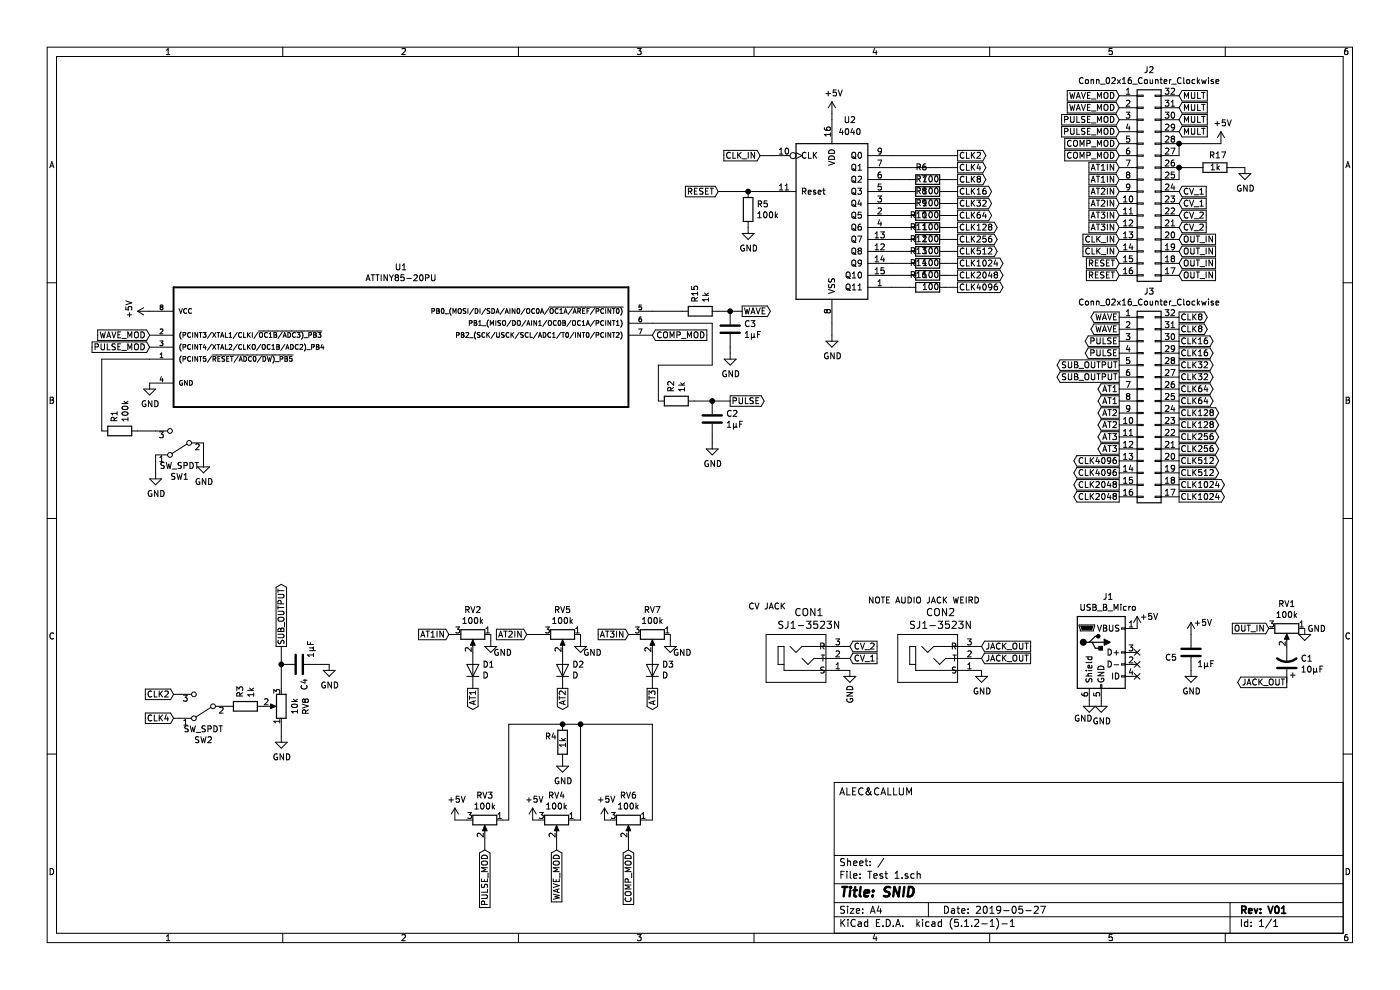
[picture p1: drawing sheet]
<svg xmlns="http://www.w3.org/2000/svg" width="297mm" height="210mm" viewBox="0 0 297 210" stroke-linecap="round" stroke-linejoin="round" font-family="sans-serif">
<g fill="none" stroke="#000" stroke-width=".21">
<path d="M10 10h276.9v190h-276.9zM12 12h272.9v186h-272.9zM35.3 10.6l.4-.3v1.3M35.3 11.6h.7M60 10v2M85.3 10.4l.5-.1 .2 .3-.8 1h.8M110 10v2M135.2 10.3h.8l-.4 .5 .4 .1v.6l-.2 .1-.6-.1M160 10v2M175.2 19.9h1M175.7 19.4v.9M177.4 19.1h-.6l-.1 .6 .2-.1h.5v.6l-.2 .1-.5-.1"/>
<path d="M177.8 19.1l.4 1.2 .5-1.2M185.6 10.2l-.4 .9h.9M185.9 10.7v.9M210 10v2M226.4 19.2h10.4l.6 1.1-.6 1.1h-10.4zM226.9 19.6l.3 1.3 .3-.9 .2 .9 .3-1.3M229.4 19.6l.4 1.3 .5-1.3M229.8 16.6a.56 .56 0 0 0-.8 .5 .56 .56 0 0 0 .8 .5M230.4 16.9h.3l.2 .2-.1 .6h-.3l-.3-.2zM231.3 19.6h-.6v1.3h.6M231.5 16.9v.8M231.5 17l.4-.1 .1 .8"/>
<path d="M232.6 16.9v.8M232.6 17l.5-.1 .1 .8M233.5 17.9h.9M234.3 19.8l.2-.2a.44 .44 0 0 1 .5 .4v.7l-.5 .2-.2-.2zM234.8 16.6l.2-.1a.67 .67 0 0 1 .4 .6 .67 .67 0 0 1-.4 .6l-.3-.5zM235.6 19.6a.64 .64 0 0 1 .7 .6 .64 .64 0 0 1-.7 .7zM235.9 16.6l.5-.1 .2 .3-.8 .9h.8M235.9 10.3h-.6l-.1 .6 .7-.1v.7l-.1 .1-.6-.1M237 16.9l.7 .8M237.7 16.9l-.7 .8M238.1 16.8l.4-.3v1.2M238.1 17.7h.7"/>
<path d="M239 19.1l.3-.4v1.3M239 20h.7M239.9 16.5h-.2l-.3 .3-.1 .7 .3 .2 .4-.1v-.4l-.2-.3h-.2l-.3 .3M240.3 17.9h1M242.3 16.6a.56 .56 0 0 0-.8 .5 .56 .56 0 0 0 .8 .5M242.9 16.9l.5 .1-.1 .7h-.3l-.2-.2zM243.3 14.1v1l-.1 .3h-.3M243.9 14.3l.5-.2 .2 .4-.8 .9h.8M244 16.9v.8l.5-.1M244.5 16.9v.8M245.1 16.9v.8M245.1 17l.5-.1 .1 .8"/>
<path d="M246.1 16.9h.5M246.3 16.5v1l.3 .2M247 17.3l.5-.1v-.3h-.4l-.1 .2v.6h.5M247.2 18.7h.8l-.5 .5 .4 .1v.6l-.2 .1-.5-.1M248.1 16.9v.8M248.5 18.8l.4-.1 .3 .4-.8 .9h.8M248.5 16.9l-.4 .2M248.6 17.9h.9M250.6 16.6a.56 .56 0 0 0-.8 .5 .56 .56 0 0 0 .8 .5M250.8 19.2h5.3v2.2h-5.3l-.7-1.1zM251.1 16.5v1l.2 .2M251.8 16.9h.3l.3 .2-.1 .6-.5-.1z"/>
<path d="M252.7 19.6v1l.3 .3h.2l.3-.3v-1M253.5 16.9h-.4l-.2 .2 .1 .6h.5M254 16.5v1.2M254.1 19.6v1.3h.6M254.1 17.2l.4 .5M254.5 16.9l-.5 .5M254.9 19.6h.7M254.9 16.9l.3 .8 .2-.6 .2 .6 .3-.8M255.3 19.6v1.3M256.4 16.5v.1M256.4 16.9v.8M257.4 16.9h-.3l-.2 .2 .1 .1 .4 .2v.3h-.5"/>
<path d="M257.9 17.3l.7-.1-.1-.3h-.4l-.2 .2 .1 .6h.5M259.9 10v2M285.9 10.3h-.4l-.2 .3-.1 .7 .3 .3 .4-.1v-.7h-.4l-.3 .2M10.6 35.6l.4-1.3 .4 1.3M10.7 35.2h.6M145.4 39.5h6.3l.7 1.1-.7 1.1h-6.3zM147.9 39.9h-.6v1.3h.6M149.1 40l-.4-.1-.2 .1v.4l.5 .3 .1 .3-.2 .2-.5-.1M150.3 39.9h-.6v1.3h.6M150.6 39.9h.8M151 39.9v1.3M153.6 31.9h7l.7 1.1-.7 1.1h-7z"/>
<path d="M154.9 32.4a.56 .56 0 0 0-.8 .5 .56 .56 0 0 0 .8 .5M155.5 32.3v1.3h.6M156.5 32.3v1.3M156.7 32.9l.5 .7M157.2 32.3l-.7 .7M157.5 33.7h.9M158.7 32.3v1.3M160.1 32.3v1.3l-.8-1.3v1.3M161.3 33h6.3M165.3 31.8l.4-.4v1.3M165.3 39.4l.4-.4v1.3M165.3 32.7h.8"/>
<path d="M166.6 39.4l.3-.4v1.3M166.7 31.5l.2-.1a.67 .67 0 0 1 .4 .6 .67 .67 0 0 1-.4 .7l-.3-.5zM168.9 32.4l1.2 .6-1.2 .6M171 32.4a.56 .56 0 0 0-.8 .5 .56 .56 0 0 0 .8 .5M171.5 32.3v1.3h.6M172.6 32.3v1.3M172.7 32.9l.6 .7M173.3 32.3l-.7 .7M174.7 39.9v1.1l.3 .2M174.9 27.1l.1 .4 .4 .2 .6-.1 .1-.5-.2-.2-.5 .2v.3l.2 .3M175.8 34.2l1.2 .4-1.2 .5M176 31.9a.66 .66 0 0 1 .7-.1 .66 .66 0 0 1 .3 .7h-1.2z"/>
<path d="M176 33.2a.66 .66 0 0 1 .7-.1 .66 .66 0 0 1 .3 .7h-1.2zM176.2 28.2v.7M176.2 28.5h-1.3l.3 .4M176.5 21.6v8.9M176.5 21.6l-.8 1.3M176.5 21.6l.7 1.3M178.4 27.2l-.3 .9h.8M178.7 27.7v.8M179.3 24.7v1.1l.3 .2h.3l.1-.2v-1.1M179.4 27.4l.2-.1a.67 .67 0 0 1 .5 .6 .67 .67 0 0 1-.5 .6l-.3-.4zM180.6 24.9l.5-.2 .2 .4-.8 .9h.8M180.8 37.6l.2-.2a.44 .44 0 0 1 .5 .4v.7l-.5 .2-.2-.2z"/>
<path d="M180.8 32.5l.2-.2a.44 .44 0 0 1 .5 .4v.7l-.5 .2-.2-.2zM180.8 35l.2-.2a.44 .44 0 0 1 .5 .5v.6l-.5 .2-.2-.2zM180.8 27.2l-.3 .9h.8M181 38.3l.6 .5M181 35.8l.6 .4M181 33.3l.6 .4M181.1 27.7v.8M181.8 27.4l.2-.1a.69 .69 0 0 1 .5 .6 .69 .69 0 0 1-.5 .6l-.3-.4zM182 39.9h.8l-.5 .5 .4 .1v.6l-.2 .1-.5-.1M182 36.1h.8M182 37.5l.5-.1 .3 .3-.8 1h.8M182 35.2l.4-.4v1.3"/>
<path d="M182.1 32.4l.2-.1a.67 .67 0 0 1 .5 .6 .67 .67 0 0 1-.5 .7l-.3-.5zM184.1 33h19M184.1 38.1h10.2M184.1 35.6h19M186.2 34h.9l-.6 1.2M186.9 36.5h-.3a.79 .79 0 0 0-.1 1.3l.4-.1 .1-.5-.3-.2h-.2l-.2 .2M186.9 39h-.6v.6l.4-.1 .3 .3v.3l-.3 .2-.4-.1M187 32l-.3 .2h-.3l-.1-.2v-.5l.4-.1 .3 .3-.2 .9-.4 .1M194.5 35.4l.7-.1v-.4l-.7-.1v1.2M194.5 38l.7-.1v-.5l-.7-.1v1.3M194.8 35.4l.5 .6M194.8 38l.5 .6"/>
<path d="M195.7 37.3h.8l-.5 1.3M195.9 38.6h.7M195.9 37.7l.3-.4v1.3M196.2 39.8v1.3l.3-.2v-.3l-.3-.2M196.2 39.8h-.2l-.3 .3 .3 .3M196.2 39.8l.3 .3-.3 .3M196.2 39.8l-.3 .4M196.3 34.8h-.2a.79 .79 0 0 0-.1 1.2h.3l.2-.5-.3-.3h-.2l-.3 .3M197.2 37.4l.2-.1a.67 .67 0 0 1 .4 .6 .67 .67 0 0 1-.4 .7l-.3-.5zM197.2 39.9l.2-.1a.67 .67 0 0 1 .4 .7 .67 .67 0 0 1-.4 .6 .83 .83 0 0 1-.2-1.2zM198.4 37.4l.2-.1a.69 .69 0 0 1 .4 .6 .69 .69 0 0 1-.4 .7l-.3-.5zM198.4 40l.2-.2a.69 .69 0 0 1 .4 .7 .69 .69 0 0 1-.4 .6l-.3-.5z"/>
<path d="M199.3 38.1h3.8M203.1 31.9h5.4l.6 1.1-.6 1.1h-5.4zM203.1 34.4h5.4l.6 1.2-.6 1.1h-5.4zM203.1 39.5h6.6l.7 1.1-.7 1.1h-6.6zM203.1 37h5.4l.6 1.1-.6 1.1h-5.4zM204.5 35a.56 .56 0 0 0-.8 .5 .56 .56 0 0 0 .8 .5M204.5 37.5a.56 .56 0 0 0-.8 .5 .56 .56 0 0 0 .8 .5M204.5 32.4a.56 .56 0 0 0-.8 .5 .56 .56 0 0 0 .8 .5M205 32.3v1.3h.6M205 34.8v1.3h.6M205 39.9v1.3h.6M205 37.4v1.3h.6"/>
<path d="M206.1 32.3v1.3M206.1 34.8v1.3M206.1 37.4v1.3M206.1 39.9v1.3M206.2 32.9l.6 .7M206.2 37.9l.6 .8M206.2 35.4l.6 .7M206.8 32.3l-.7 .7M206.8 39.9l-.7 .8M206.8 37.4l-.7 .7M206.8 34.8l-.7 .8M207.3 32.4l.5-.1 .2 .4-.8 .9h.8"/>
<path d="M207.5 37.9l-.2-.2 .2-.3 .4 .1v.3l-.1 .1M207.5 37.9l-.2 .3v.2l.2 .3h.3l.2-.3-.1-.4-.1-.1M207.5 37.9h.3M207.6 34.8l-.3 .9h.8M207.9 35.3v.8M209.1 39.9l-.4 .1-.2 .5 .1 .6h.5l.1-.1-.1-.5-.4-.1-.2 .3M225.2 26.8h11.6l.6 1.1-.6 1.2h-11.6zM225.2 24.3h11.6l.6 1.1-.6 1.1h-11.6zM225.9 27.9l.6-.1 .1-.1-.1-.3-.6-.2v1.3M225.9 25.3h.6l.1-.2-.1-.3-.6-.1v1.3M225.9 31.9h10.9l.6 1.1-.6 1.1h-10.9zM225.9 29.4h10.9l.6 1.1-.6 1.1h-10.9z"/>
<path d="M226.4 21.7h10.4l.6 1.2-.6 1.1h-10.4zM226.9 22.1l.3 1.3 .3-.9 .2 .9 .3-1.3M227.1 27.2v1.1l.3 .2 .3-.1 .2-.1v-1.1M227.1 24.7v1l.3 .3 .3-.1 .2-.2v-1M227.2 32.4a.58 .58 0 0 0-.7 .5 .58 .58 0 0 0 .7 .6v-.1M227.2 29.9a.58 .58 0 0 0-.7 .5 .58 .58 0 0 0 .7 .6v-.1M227.8 29.9l.2-.1a.44 .44 0 0 1 .6 .4l-.1 .7-.5 .1-.2-.1zM227.8 32.5l.2-.2a.44 .44 0 0 1 .6 .4l-.1 .7-.5 .2-.2-.2zM228.3 23.4l.4-1.3 .5 1.3M228.3 20.9l.4-1.3 .5 1.3M228.4 27.2v1.3h.7M228.4 24.7v1.3h.7"/>
<path d="M228.4 23.1h.7M228.4 20.5h.7M229.1 31v-1.2l.4 .9 .5-.9v1.2M229.1 33.6v-1.3l.4 .9 .5-.9v1.3M229.4 22.1l.4 1.3 .5-1.3M230.1 24.8l-.4-.1-.2 .1v.4l.6 .3v.2l-.2 .3-.5-.1M230.1 27.3l-.4-.1-.2 .2v.4l.6 .2v.3l-.2 .2-.5-.1M230.6 33l.6-.1v-.5l-.6-.1v1.3M230.6 30.4h.6v-.5l-.6-.1v1.2M230.7 27.8h.4M230.7 22.8h.4M230.7 25.3h.4"/>
<path d="M230.7 20.2h.4M231 34.4h5.8l.6 1.2-.6 1.1h-5.8zM231 37h5.8l.6 1.1-.6 1.1h-5.8zM231 39.5h5.8l.6 1.1-.6 1.1h-5.8zM231.3 27.2h-.6v1.3h.6M231.3 24.7h-.6v1.3h.6M231.3 22.1h-.6v1.3h.6M231.5 36.1l.4-1.3 .4 1.3M231.5 38.7l.4-1.3 .4 1.3M231.5 33.7h1M231.5 31.2h1M231.5 28.6h1"/>
<path d="M231.5 23.5h1M231.5 26.1h1M231.5 21h1M231.6 35.8h.6M231.6 38.3h.6M232.6 34.8h.7M232.6 39.9h.7M232.6 37.4h.7M232.8 20.9v-1.3l.4 .9 .4-.9v1.3M232.8 23.4v-1.3l.4 1 .4-1v1.3M232.8 26v-1.3l.4 .9 .4-.9v1.3M232.8 28.5v-1.3l.4 .9 .4-.9v1.3"/>
<path d="M232.8 31v-1.2l.4 .9 .4-.9v1.2M232.8 33.6v-1.3l.4 .9 .4-.9v1.3M232.9 34.8v1.3M232.9 37.4v1.3M232.9 39.9v1.3M233.6 37.7l.4-.3v1.3M233.6 36.1h.8M233.6 35.2l.4-.4v1.3M233.6 38.7h.8M234.3 32.5l.2-.2a.44 .44 0 0 1 .5 .4v.7l-.5 .2-.2-.2zM234.3 27.4l.2-.2a.44 .44 0 0 1 .5 .5v.6l-.5 .2-.2-.2zM234.3 24.9l.2-.2a.44 .44 0 0 1 .5 .4v.7l-.5 .2-.2-.2z"/>
<path d="M234.3 22.3l.2-.2a.44 .44 0 0 1 .5 .5v.6l-.5 .2-.2-.2zM234.3 29.9l.2-.1a.44 .44 0 0 1 .5 .4v.7l-.5 .1-.2-.1zM234.9 34.8v1.3M234.9 37.4v1.3M234.9 39.9v1.3M235.6 32.3a.64 .64 0 0 1 .7 .6 .64 .64 0 0 1-.7 .7zM235.6 27.2a.64 .64 0 0 1 .7 .7 .64 .64 0 0 1-.7 .6zM235.6 24.7a.64 .64 0 0 1 .7 .6 .64 .64 0 0 1-.7 .7zM235.6 29.8a.64 .64 0 0 1 .7 .6 .64 .64 0 0 1-.7 .6zM235.6 22.1a.64 .64 0 0 1 .7 .7 .64 .64 0 0 1-.7 .6zM236.3 34.8v1.3l-.8-1.3v1.3M236.3 37.4v1.3l-.8-1.3v1.3"/>
<path d="M236.3 39.9v1.3l-.8-1.3v1.3M237.4 33h3.8M237.4 25.4h3.8M237.4 20.3h3.8M237.4 22.9h3.8M237.4 38.1h3.8M237.4 35.6h3.8M237.4 30.5h3.8M237.4 27.9h3.8M238.9 23.8h.8l-.4 .5 .3 .1 .1 .4-.3 .3-.5-.2M238.9 34h.8l-.5 1.2M239 21.4l.4-.1 .3 .3-.8 .9h.8"/>
<path d="M239.2 37.1l-.2-.3 .2-.3h.2l.3 .2-.3 .4M239.2 37.1l-.2 .2v.2l.2 .3 .4-.1 .1-.2v-.2l-.3-.2M239.2 37.1h.2M239.3 26.3l-.3 .9h.7M239.6 26.8v.8M239.6 31.4h-.3a.79 .79 0 0 0-.1 1.3l.4-.1 .1-.4-.3-.3h-.2l-.2 .3M239.6 28.9h-.6v.6l.4-.1 .3 .2v.3l-.3 .2-.4-.1M239.7 39.6l-.3 .2h-.3l-.1-.2v-.4l.4-.2 .3 .3-.2 .9-.4 .1M241.2 20.2h1.3v.2h-1.3zM241.2 22.7h1.3v.3h-1.3zM241.2 25.3h1.3v.2h-1.3zM241.2 27.8h1.3v.3h-1.3z"/>
<path d="M241.2 30.3h1.3v.3h-1.3zM241.2 32.9h1.3v.2h-1.3zM241.2 35.4h1.3v.3h-1.3zM241.2 38h1.3v.2h-1.3zM245 20.2h1.3v.2h-1.3zM245 22.7h1.3v.3h-1.3zM245 25.3h1.3v.2h-1.3zM245 27.8h1.3v.3h-1.3zM245 30.3h1.3v.3h-1.3zM245 32.9h1.3v.2h-1.3zM245 35.4h1.3v.3h-1.3zM245 38h1.3v.2h-1.3z"/>
<path d="M246.3 25.4h3.8M246.3 20.3h3.8M246.3 22.9h3.8M246.3 35.6h8.9M246.3 27.9h3.8M247.2 21.3h.8l-.5 .4 .4 .2v.5l-.2 .1-.5-.1M247.2 23.8h.8l-.5 .5 .4 .1v.5l-.2 .2-.5-.2M247.2 26.5l.5-.2 .3 .4-.8 .9h.8M247.2 29l.5-.1 .3 .3-.8 .9h.8M247.2 31.5l.5-.1 .3 .4-.8 .9h.8M247.2 34.1l.5-.1 .3 .3-.8 .9h.8M247.2 36.6l.5-.1 .3 .3-.8 1h.8"/>
<path d="M247.2 39.2l.5-.2 .3 .4-.8 .9h.8M248.4 31.4h.8l-.5 1.3M248.5 21.6l.3-.3v1.2M248.5 22.5h.7M248.6 23.9l.2-.1a.67 .67 0 0 1 .4 .6 .67 .67 0 0 1-.4 .7l-.3-.5zM248.7 29.4l-.2-.2 .2-.3h.2l.3 .2-.3 .3M248.7 29.4l-.2 .3v.3l.2 .1h.4l.1-.2v-.2l-.3-.3M248.7 29.4h.2M248.8 39l-.3 .9h.7M249.1 34l-.5 .1-.1 .4v.6l.6 .1 .1-.2-.1-.5-.4-.1-.2 .3M249.1 39.5v.8M249.1 36.5h-.6v.6l.4-.1 .3 .2v.3l-.3 .3-.4-.2"/>
<path d="M249.2 26.9l-.3 .2h-.3l-.1-.6 .4-.2 .3 .3-.1 .7-.2 .3h-.3M250.1 30.5v2.5h-3.8M250.1 35.6v2.5h-3.8M250.8 39.5h5.1v2.2h-5.1l-.7-1.1zM250.8 26.8h5.3v2.3h-5.3l-.7-1.2zM250.8 21.7h5.3v2.3h-5.3l-.7-1.1zM250.8 24.3h5.3v2.2h-5.3l-.7-1.1zM251.3 20.9v-1.3l.4 .9 .4-.9v1.3M251.3 23.4v-1.3l.4 1 .4-1v1.3M251.3 26v-1.3l.4 .9 .4-.9v1.3M251.3 28.5v-1.3l.4 .9 .4-.9v1.3M252.4 39.9l.4 1.3 .4-1.3"/>
<path d="M252.7 22.1v1.1l.3 .2h.2l.3-.2v-1.1M252.7 24.7v1l.3 .3h.2l.3-.3v-1M252.7 27.2v1.1l.3 .2h.2l.3-.2v-1.1M254.1 27.2v1.3h.6M254.1 22.1v1.3h.6M254.1 24.7v1.3h.6M254.9 27.2h.7M254.9 24.7h.7M254.9 22.1h.7M255.3 22.1v1.3M255.3 24.7v1.3M255.3 27.2v1.3"/>
<path d="M256.8 32.9l.6-.1 .1-.4-.7-.2v1.3M256.9 36h.8M256.9 35.1l.4-.3v1.2M257.1 32.9l.4 .6M257.7 26.2h1M258 32.6l.4-.4v1.3M258 33.5h.7M258.2 34.8v1.2M258.2 25.7v1M258.3 35.6l.4 .4M258.7 35.2l-.5 .5M259 27.9l-.7 1.3"/>
<path d="M259 27.9v2.6h-12.7M259 27.9l.8 1.3M259.2 32.2h.8l-.5 1.3M259.9 25.4h-.6v.6l.1-.1 .5 .1v.6l-.1 .1-.5-.1M260.3 35.6h3.8v1.2M260.4 25.4l.4 1.3 .4-1.3M262.8 36.8h2.6l-1.3 1.3zM263.2 39.4a.59 .59 0 0 0-.7 .5 .59 .59 0 0 0 .7 .6l.1-.5h-.2M264.6 39.3v1.3l-.8-1.3v1.3M265.2 39.3a.64 .64 0 0 1 .7 .6 .64 .64 0 0 1-.7 .7zM285.5 35.6l.4-1.3 .5 1.3M285.6 35.2h.6"/>
<path d="M10 60h2M77.7 59.5l.4-1.2 .4 1.2M77.8 59.2h.6M78.7 58.3h.8M79.1 58.3v1.2M79.7 58.3h.7M80.1 58.3v1.2M80.9 58.3v1.2M82.2 58.3v1.2l-.7-1.2v1.2M82.6 58.3l.4 .6M83 58.9v.6M83.4 58.3l-.4 .6"/>
<path d="M84.1 58.8l-.3-.2 .3-.3 .4 .1v.3l-.2 .1M84.1 58.8l-.3 .3v.2l.3 .2h.3l.1-.2v-.4l-.2-.1M84.1 58.8h.2M84.1 56v1l.2 .2h.4l.1-.2v-1M85.3 57.2h.8M85.3 56.3l.4-.3v1.2M85.7 58.3h-.6l-.1 .6 .2-.1 .5 .1v.5l-.2 .1-.5-.1M86.3 59.1h1M87.8 58.4l.5-.1 .2 .3-.8 .9h.8M89.1 58.4l.2-.1a.67 .67 0 0 1 .5 .6 .67 .67 0 0 1-.5 .6l-.3-.4zM90.3 58.9l.7-.1v-.4l-.7-.1v1.2M91.5 58.3v1l.3 .2h.3l.2-.2v-1"/>
<path d="M146 40.6l.6-.1 .2-.1-.1-.4-.7-.1v1.3M146.3 40.6l.5 .6M147.3 40.5h.4M149.7 40.5h.4M152.4 40.6h16.5M157.4 49.5h2.6l-1.3 1.3zM157.8 52.1a.59 .59 0 0 0-.7 .5 .59 .59 0 0 0 .7 .6l.1-.5h-.2M158.7 40.6v1.3M158.7 47v2.5M159.2 52v1.3l-.7-1.3v1.3M159.8 52a.64 .64 0 0 1 .7 .6 .64 .64 0 0 1-.7 .7zM160.8 46.2h.7"/>
<path d="M160.8 45.3l.3-.4v1.3M160.9 43.3l.6-.1v-.5l-.6-.1v1.3M161.2 43.3l.4 .6M162.1 45.1l.2-.2a.67 .67 0 0 1 .4 .7 .67 .67 0 0 1-.4 .6l-.3-.5zM162.7 42.6h-.6v.6l.4-.1 .3 .2v.4l-.3 .2-.4-.1M163.3 45.1l.2-.2a.69 .69 0 0 1 .4 .7 .69 .69 0 0 1-.4 .6l-.3-.5zM164.5 44.9v1.3M164.6 45.7l.4 .5M165 45.4l-.5 .4M165.3 40.3h.8M166.6 40.3h.7M170.2 40.6l.7-.1v-.5l-.7-.1v1.3"/>
<path d="M170.5 40.6l.5 .6M171.5 40.8l.6-.1-.1-.3h-.4l-.1 .1v.6h.5M173 40.4h-.3l-.1 .1v.2l.4 .1v.3h-.4M173.6 40.8l.6-.1-.1-.3h-.3l-.2 .1v.6h.5M174.5 40.4h.5M175.9 59.1l-.1 .5 .2 .3 .3-.2 .3-.5h.3l.1 .1v.6M179.6 57.9l.2-.2a.45 .45 0 0 1 .5 .4l-.1 .8h-.5a.92 .92 0 0 1-.1-1zM179.7 58.7l.5 .2M180.2 58.9l.2 .2M180.8 47.7l.2-.2a.44 .44 0 0 1 .5 .5v.6l-.5 .2-.2-.2zM180.8 55.3l.2-.1a.44 .44 0 0 1 .5 .4v.6l-.5 .2-.2-.2zM180.8 52.8l.2-.2a.44 .44 0 0 1 .5 .4v.7l-.5 .2-.2-.2z"/>
<path d="M180.8 50.3l.2-.2a.44 .44 0 0 1 .5 .4v.7l-.5 .1-.2-.1zM180.8 45.2l.2-.2a.44 .44 0 0 1 .5 .4v.7l-.5 .2-.2-.2zM180.8 42.6l.2-.1a.44 .44 0 0 1 .5 .4v.7l-.5 .1-.2-.1zM180.8 40.1l.2-.2a.44 .44 0 0 1 .5 .5v.6l-.5 .2-.2-.2zM180.8 59h.7M180.8 58.1l.4-.4v1.3M181 48.5l.6 .4M181 51l.6 .5M181 43.4l.6 .5M181 40.9l.6 .4M181 46l.6 .4M181 53.6l.6 .4"/>
<path d="M181 56.1l.6 .5M182 50.1h.8l-.5 1.2M182.1 57.8l.2-.1a.67 .67 0 0 1 .5 .6 .67 .67 0 0 1-.5 .7l-.3-.5zM182.3 53.2l-.3-.3 .3-.3 .4 .1v.3l-.2 .2M182.3 53.2l-.3 .2v.3l.3 .2 .3-.1 .2-.1-.1-.4-.2-.1M182.3 53.2h.2M182.3 42.4l-.3 .9h.8M182.6 47.5h-.2a.79 .79 0 0 0-.1 1.3l.4-.1v-.6l-.4-.1-.3 .3M182.6 42.9v.8M182.7 45h-.6l-.1 .6 .2-.1 .5 .1v.5l-.2 .2-.5-.2M182.8 55.7l-.3 .2h-.4l-.1-.2 .1-.4 .4-.1 .3 .2-.1 .7-.2 .3h-.4M184.1 43.2h10.2"/>
<path d="M184.1 45.7h10.2M184.1 48.2h10.2M184.1 50.8h10.2M184.1 53.3h10.2M184.1 55.9h10.2M184.1 58.4h10.2M184.1 40.6h10.2M185.7 52.1l.3-.4v1.3M185.7 50.5h.7M185.7 53h.7M185.7 55.5h.7M185.7 58.1h.7"/>
<path d="M185.7 49.5l.3-.3v1.3M185.7 54.6l.3-.3v1.2M185.7 57.2l.3-.4v1.3M186.2 41.6h.8l-.4 .5 .3 .1 .1 .4-.3 .2-.5-.1M186.3 44.2l.4-.1 .3 .4-.8 .9h.8M186.3 59.7l.3-.4v1.3M186.6 46.6l-.3 .9h.8M186.8 49.2h.8l-.4 .5 .3 .1 .1 .4-.2 .3-.6-.2M186.9 51.9l.5-.2 .2 .4-.8 .9h.8M186.9 47.1v.8M187.2 54.2l-.3 .9h.8M187.5 54.7v.8"/>
<path d="M187.5 56.8h-.6v.6l.5-.1 .2 .2v.3l-.2 .3-.5-.2M193.3 48.1h.6l.1-.5-.7-.1v1.2M193.3 50.7l.6-.1 .1-.5-.7-.1v1.3M193.3 58.3l.6-.1 .1-.5-.7-.1v1.3M193.3 55.7h.6l.1-.5-.7-.1v1.3M193.3 53.2h.6l.1-.5-.7-.2v1.3M193.3 45.6l.6-.1 .1-.4-.7-.2v1.3M193.6 45.6l.4 .6M193.6 48.1l.4 .6M193.6 50.7l.4 .6M193.6 53.2l.4 .6M193.6 55.7l.4 .7"/>
<path d="M193.6 58.3l.4 .6M194.5 52.9l.4-.4v1.3M194.5 55.4l.4-.3v1.3M194.5 58l.4-.4v1.3M194.5 46.2h.8M194.5 45.3l.4-.4v1.3M194.5 47.8l.4-.3v1.2M194.5 50.4l.4-.4v1.3M194.5 48.7h.8M194.5 51.3h.8M194.5 53.8h.8M194.5 56.4h.8"/>
<path d="M194.5 58.9h.8M194.5 40.5l.7-.1v-.4l-.7-.2v1.3M194.5 43l.7-.1v-.4l-.7-.1v1.3M194.8 40.5l.5 .6M194.8 43l.5 .7M195.7 52.5h.8l-.5 .5 .5 .3-.2 .5h-.1v-1.3l-.3 .4M195.7 53.7l.9 .1M195.7 48.7h.9M195.7 47.8l.4-.3v1.2M195.9 55.4l.3-.3v1.3M195.9 46.2h.7M195.9 58l.3-.4v1.3l.3-.2v-.3l-.3-.3h-.2l-.3 .3"/>
<path d="M195.9 45.3l.3-.4v1.3M195.9 47.8l.3-.3v1.2M195.9 41.1h.7M195.9 43.7h.7M195.9 56.4h.7M195.9 58.9h.7M196 40.4h.2M196 40.4l-.3 .2v.3l.3 .2M196 46.2a.72 .72 0 0 1 .2-1.3 .79 .79 0 0 1 0 1.3M196 55l-.3 .9h.8M196.2 42.4l-.4 .1-.1 .4 .3 .3 .3-.1 .2-.2M196.2 42.4l.3 .2v.5l-.4 .6"/>
<path d="M196.2 50l.3 .3-.1 .3-.7 .7h.9M196.2 42.4v1.3M196.2 50v1.3M196.2 42.4l-.3 .3M196.2 50l-.3 .4M196.2 50l-.5 .1M196.3 57.6h-.2l-.3 .3-.1 .8 .3 .2M196.3 55.5v.9M197.2 52.7l.2-.2a.67 .67 0 0 1 .4 .7 .67 .67 0 0 1-.4 .6l-.3-.5zM197.2 45.1l.2-.2a.67 .67 0 0 1 .4 .7 .67 .67 0 0 1-.4 .6l-.3-.5zM197.2 55.2l.2-.1a.67 .67 0 0 1 .4 .6 .67 .67 0 0 1-.4 .7 .83 .83 0 0 1-.2-1.2zM197.2 47.5h.2a.67 .67 0 0 1 .4 .6 .67 .67 0 0 1-.4 .6 .83 .83 0 0 1-.2-1.2z"/>
<path d="M197.2 42.5l.2-.1a.67 .67 0 0 1 .4 .6 .67 .67 0 0 1-.4 .7 .83 .83 0 0 1-.2-1.2zM197.2 50.1l.2-.1a.67 .67 0 0 1 .4 .6 .67 .67 0 0 1-.4 .7 .83 .83 0 0 1-.2-1.2zM197.2 57.7l.2-.1a.67 .67 0 0 1 .4 .7 .67 .67 0 0 1-.4 .6 .83 .83 0 0 1-.2-1.2zM198.4 47.6l.2-.1a.69 .69 0 0 1 .4 .6 .69 .69 0 0 1-.4 .6l-.3-.5zM198.4 50.1l.2-.1a.69 .69 0 0 1 .4 .6 .69 .69 0 0 1-.4 .7l-.3-.5zM198.4 45.1l.2-.2a.69 .69 0 0 1 .4 .7 .69 .69 0 0 1-.4 .6l-.3-.5zM198.4 42.5l.2-.1a.69 .69 0 0 1 .4 .6 .69 .69 0 0 1-.4 .7l-.3-.5zM198.4 52.7l.2-.2a.69 .69 0 0 1 .4 .7 .69 .69 0 0 1-.4 .6l-.3-.5zM198.4 57.7l.2-.1a.69 .69 0 0 1 .4 .7 .69 .69 0 0 1-.4 .6l-.3-.5zM198.4 55.2l.2-.1a.69 .69 0 0 1 .4 .6 .69 .69 0 0 1-.4 .7l-.3-.5zM199.3 43.2h3.8M199.3 45.7h3.8"/>
<path d="M199.3 48.2h3.8M199.3 50.8h3.8M199.3 53.3h3.8M199.3 55.9h3.8M199.3 58.4h3.8M199.3 40.6h3.8M203.1 52.2h7.8l.7 1.1-.7 1.1h-7.8zM203.1 49.7h7.8l.7 1.1-.7 1.1h-7.8zM203.1 44.6h6.6l.7 1.1-.7 1.1h-6.6zM203.1 42.1h6.6l.7 1.1-.7 1.1h-6.6zM203.1 57.3h9l.7 1.1-.7 1.1h-9zM203.1 47.1h7.8l.7 1.1-.7 1.2h-7.8z"/>
<path d="M203.1 54.8h9l.7 1.1-.7 1.1h-9zM203.1 59.8h9l.7 1.1-.7 1.2h-9zM204.5 40a.56 .56 0 0 0-.8 .6 .56 .56 0 0 0 .8 .5M204.5 42.6a.56 .56 0 0 0-.8 .5 .56 .56 0 0 0 .8 .5M204.5 55.3a.56 .56 0 0 0-.8 .5 .56 .56 0 0 0 .8 .5M204.5 52.7a.56 .56 0 0 0-.8 .6 .56 .56 0 0 0 .8 .5M204.5 50.2a.56 .56 0 0 0-.8 .5 .56 .56 0 0 0 .8 .5M204.5 45.1a.56 .56 0 0 0-.8 .5 .56 .56 0 0 0 .8 .5M204.5 57.8a.56 .56 0 0 0-.8 .5 .56 .56 0 0 0 .8 .5M204.5 47.7a.56 .56 0 0 0-.8 .5 .56 .56 0 0 0 .8 .5M205 52.6v1.3h.6M205 50.1v1.2h.6"/>
<path d="M205 45v1.3h.6M205 42.5v1.2h.6M205 57.7v1.3h.6M205 47.5v1.3h.6M205 55.2v1.2h.6M206.1 42.5v1.2M206.1 45v1.3M206.1 47.5v1.3M206.1 50.1v1.2M206.1 52.6v1.3M206.1 55.2v1.2M206.1 57.7v1.3"/>
<path d="M206.2 58.3l.6 .7M206.2 55.7l.6 .7M206.2 53.2l.6 .7M206.2 50.6l.6 .7M206.2 48.1l.6 .7M206.2 45.6l.6 .7M206.2 43l.6 .7M206.2 40.5l.6 .7M206.8 57.7l-.7 .7M206.8 55.2l-.7 .7M206.8 52.6l-.7 .8M206.8 50.1l-.7 .7"/>
<path d="M206.8 47.5l-.7 .8M206.8 45l-.7 .7M206.8 42.5l-.7 .7M207.2 42.5h.8l-.4 .4 .3 .2v.5l-.1 .1-.6-.1M207.3 50.2l.5-.1 .2 .3-.8 .9h.8M207.3 57.8l.5-.1 .2 .4-.8 .9h.8M207.3 48.8h.7M207.3 56.4h.7M207.3 41.2h.7M207.3 40.3l.3-.4v1.3M207.3 47.9l.3-.4v1.3M207.3 55.5l.3-.3v1.2"/>
<path d="M207.9 45h-.3l-.3 .3v.7l.2 .3 .4-.2 .1-.4-.2-.2h-.3l-.2 .2M207.9 52.6h-.6v.6l.2-.1 .4 .1v.6l-.1 .1-.5-.1M208.5 53l.3-.4v1.3M208.5 53.9h.7M208.5 42.6l.5-.1 .2 .3-.8 .9h.8M208.5 47.7l.5-.2 .2 .4-.8 .9h.8M208.6 57.8l.2-.1a.67 .67 0 0 1 .4 .6 .67 .67 0 0 1-.4 .7l-.3-.5zM208.6 55.3l.2-.1a.67 .67 0 0 1 .4 .6 .67 .67 0 0 1-.4 .6l-.3-.5zM208.8 44.9l-.3 .9h.8M209.1 45.4v.9M209.1 50.1h-.5l-.1 .6 .5-.1 .2 .2v.3l-.2 .2-.5-.1M209.7 52.7l.5-.1 .2 .4-.8 .9h.8"/>
<path d="M209.7 55.3l.5-.1 .2 .3-.8 .9h.8M209.9 48.1l-.2-.3 .2-.3 .5 .2v.3l-.2 .1M209.9 48.1l-.2 .2v.3l.2 .2h.4l.1-.2v-.4l-.2-.1M209.9 48.1h.3M210 57.6l-.3 .9h.8M210.3 50.1l-.4 .1-.2 .4 .1 .6 .5 .1v-.7h-.4l-.2 .2M210.3 58.1v.9M211.1 58.3l-.2-.3 .2-.3 .5 .1v.3l-.2 .2M211.1 58.3l-.2 .2v.2l.2 .3 .4-.1 .1-.2v-.3l-.2-.1M211.1 58.3h.3M211.2 55.1l-.3 .9h.8M211.5 55.6v.8"/>
<path d="M229.7 52.2h7.1l.6 1.1-.6 1.1h-7.1zM229.7 49.7h7.1l.6 1.1-.6 1.1h-7.1zM230.5 57.3h6.3l.6 1.1-.6 1.1h-6.3zM230.5 54.8h6.3l.6 1.1-.6 1.1h-6.3zM231 44.6h5.8l.6 1.1-.6 1.1h-5.8zM231 42.1h5.8l.6 1.1-.6 1.1h-5.8zM231 47.1h5.8l.6 1.1-.6 1.2h-5.8zM231.1 52.7a.56 .56 0 0 0-.8 .6 .56 .56 0 0 0 .8 .5M231.1 50.2a.56 .56 0 0 0-.8 .5 .56 .56 0 0 0 .8 .5M231.1 55.8h.6l.1-.2v-.3l-.7-.1v1.2M231.1 58.4l.6-.1 .1-.2v-.3l-.7-.1v1.3M231.4 58.4l.4 .6"/>
<path d="M231.4 55.8l.4 .6M231.5 48.8l.4-1.3 .4 1.3M231.5 43.7l.4-1.2 .4 1.2M231.5 46.3l.4-1.3 .4 1.3M231.5 41.2l.4-1.3 .4 1.3M231.6 48.5h.6M231.6 43.4h.6M231.6 45.9h.6M231.6 40.8h.6M231.7 52.6v1.3h.6M231.7 50.1v1.2h.6M232.4 58.3h.4"/>
<path d="M232.4 55.8h.4M232.6 45h.7M232.6 42.5h.7M232.6 47.5h.7M232.7 50.1v1.2M232.7 52.6v1.3M232.9 50.6l.5 .7M232.9 53.2l.5 .7M232.9 42.5v1.2M232.9 45v1.3M232.9 47.5v1.3M233 57.7h-.6v1.3h.6"/>
<path d="M233 55.2h-.6v1.2h.6M233.4 50.1l-.7 .7M233.4 52.6l-.7 .8M233.6 45h.8l-.4 .5 .3 .1 .1 .4-.3 .3-.5-.2M233.6 47.5h.8l-.4 .5 .3 .1 .1 .5-.3 .2-.5-.1M233.6 40l.5-.1 .3 .4-.8 .9h.8M233.6 54h1M233.6 51.5h1M233.6 42.6l.5-.1 .3 .3-.8 .9h.8M234.2 57.8l-.5-.1-.2 .1v.4l.6 .2 .1 .3-.2 .3-.5-.1M234.2 55.2h-.5l-.2 .1v.3l.6 .3 .1 .3-.2 .2h-.5M234.7 58.3h.5"/>
<path d="M234.7 55.8h.5M234.9 42.5v1.2M234.9 45v1.3M234.9 47.5v1.3M234.9 50.1v1.2M234.9 52.6v1.3M235.3 57.7h-.6v1.3h.6M235.3 55.2h-.6v1.2h.6M235.7 57.7h.7M235.7 55.2h.7M236.1 55.2v1.2M236.1 57.7v1.3"/>
<path d="M236.3 42.5v1.2l-.8-1.2v1.2M236.3 45v1.3l-.8-1.3v1.3M236.3 47.5v1.3l-.8-1.3v1.3M236.3 50.1v1.2l-.8-1.2v1.2M236.3 52.6v1.3l-.8-1.3v1.3M237.4 43.2h3.8M237.4 45.7h3.8M237.4 48.2h3.8M237.4 50.8h3.8M237.4 53.3h3.8M237.4 55.9h3.8M237.4 58.4h3.8"/>
<path d="M237.4 40.6h3.8M238.3 41.9l.4-.3v1.2M238.3 44.5l.4-.4v1.3M238.3 47l.4-.4v1.3M238.3 49.5l.4-.3v1.3M238.3 52.1l.4-.4v1.3M238.3 54.6l.4-.3v1.2M238.3 57.2l.4-.4v1.3M238.3 42.8h.8M238.3 45.4h.8M238.3 47.9h.8M238.3 50.5h.8"/>
<path d="M238.3 53h.8M238.3 55.5h.8M238.3 58.1h.8M239.5 49.2h.8l-.4 .5 .3 .1 .1 .4-.3 .3-.5-.2M239.6 46.8l.4-.2 .3 .4-.8 .9h.8M239.6 44.5l.3-.4v1.3M239.6 45.4h.7M239.7 41.7l.2-.1a.67 .67 0 0 1 .4 .6 .67 .67 0 0 1-.4 .6l-.3-.4zM239.9 51.7l-.3 .9h.8M240.2 56.8l-.5 .1-.1 .5v.5l.6 .1 .1-.2-.1-.4-.4-.1-.2 .2M240.2 52.2v.8M240.2 54.3h-.6v.6l.4-.1 .3 .2v.3l-.3 .2-.4-.1"/>
<path d="M241.2 40.5h1.3v.3h-1.3zM241.2 43h1.3v.3h-1.3zM241.2 45.6h1.3v.2h-1.3zM241.2 48.1h1.3v.3h-1.3zM241.2 50.7h1.3v.2h-1.3zM241.2 53.2h1.3v.3h-1.3zM241.2 55.7h1.3v.3h-1.3zM241.2 58.3h1.3v.2h-1.3zM245 40.5h1.3v.3h-1.3zM245 43h1.3v.3h-1.3zM245 45.6h1.3v.2h-1.3zM245 48.1h1.3v.3h-1.3z"/>
<path d="M245 50.7h1.3v.2h-1.3zM245 53.2h1.3v.3h-1.3zM245 55.7h1.3v.3h-1.3zM245 58.3h1.3v.2h-1.3zM246.3 43.2h3.8M246.3 45.7h3.8M246.3 48.2h3.8M246.3 50.8h3.8M246.3 53.3h3.8M246.3 55.9h3.8M246.3 58.4h3.8M246.3 40.6h3.8"/>
<path d="M247.2 52.1l.4-.4v1.3M247.2 54.6l.4-.3v1.2M247.2 57.2l.4-.4v1.3M247.2 41.7l.5-.1 .3 .3-.8 .9h.8M247.2 44.2l.5-.1 .3 .4-.8 .9h.8M247.2 46.8l.5-.2 .3 .4-.8 .9h.8M247.2 49.3l.5-.1 .3 .3-.8 1h.8M247.2 53h.8M247.2 55.5h.8M247.2 58.1h.8M248.4 41.6h.8l-.4 .5 .3 .1 .1 .4-.3 .2-.5-.1M248.4 56.8h.8l-.5 1.3"/>
<path d="M248.5 44.2l.4-.1 .3 .4-.8 .9h.8M248.5 47l.3-.4v1.3M248.5 47.9h.7M248.6 49.3l.2-.1a.67 .67 0 0 1 .4 .6 .67 .67 0 0 1-.4 .7l-.3-.5zM248.7 54.8l-.2-.2 .2-.3h.2l.3 .2-.3 .3M248.7 54.8l-.2 .3v.3l.2 .1h.4l.1-.2v-.2l-.3-.3M248.7 54.8h.2M249.2 52.3l-.3 .2h-.3l-.1-.6 .4-.2 .3 .3-.1 .7-.2 .2-.3 .1M250.8 52.2h7.1v2.2h-7.1l-.7-1.1zM250.8 49.7h7.1v2.2h-7.1l-.7-1.1zM250.8 54.8h7.1v2.2h-7.1l-.7-1.1zM250.8 57.3h7.1v2.2h-7.1l-.7-1.1z"/>
<path d="M250.8 44.6h5.1v2.2h-5.1l-.7-1.1zM250.8 42.1h5.1v2.2h-5.1l-.7-1.1zM250.8 47.1h5.1v2.3h-5.1l-.7-1.2zM251.3 52.8l.2-.2a.44 .44 0 0 1 .6 .4l-.1 .7-.5 .2-.2-.2zM251.3 50.3l.2-.2a.44 .44 0 0 1 .6 .4l-.1 .7-.5 .1-.2-.1zM251.3 55.3l.2-.1a.44 .44 0 0 1 .6 .4l-.1 .6-.5 .2-.2-.2zM251.3 57.9l.2-.2a.44 .44 0 0 1 .6 .4l-.1 .7-.5 .2-.2-.2zM252 40a.56 .56 0 0 0-.8 .6 .56 .56 0 0 0 .8 .5M252 42.6a.56 .56 0 0 0-.8 .5 .56 .56 0 0 0 .8 .5M252 45.1a.56 .56 0 0 0-.8 .5 .56 .56 0 0 0 .8 .5M252 47.7a.56 .56 0 0 0-.8 .5 .56 .56 0 0 0 .8 .5M252.4 45l.4 1.3 .4-1.3"/>
<path d="M252.4 42.5l.4 1.2 .4-1.2M252.4 47.5l.4 1.3 .4-1.3M252.6 52.6v1.1l.2 .2 .4-.1 .1-.1v-1.1M252.6 50.1v1l.2 .2h.4l.1-.2v-1M252.6 55.2v1l.2 .2h.4l.1-.2v-1M252.6 57.7v1l.2 .3 .4-.1 .1-.2v-1M253.3 46.4h1M253.3 43.9h1M253.3 48.9h1M253.3 41.3h1M253.8 52.6h.7M253.8 50.1h.7"/>
<path d="M253.8 57.7h.7M253.8 55.2h.7M254.1 50.1v1.2M254.1 52.6v1.3M254.1 55.2v1.2M254.1 57.7v1.3M254.5 47.7l.5-.2 .3 .4-.8 .9h.8M254.5 42.8l.4-.3v1.2M254.5 45.1l.5-.1 .3 .4-.8 .9h.8M254.5 43.7h.8M254.5 40.3l.4-.4v1.3M254.5 41.2h.8"/>
<path d="M254.6 54h1M254.6 51.5h1M254.6 56.6h1M254.6 59.1h1M255.9 50.1v1.2M255.9 52.6v1.3M255.9 55.2v1.2M255.9 57.7v1.3M257.2 50.1v1.2l-.7-1.2v1.2M257.2 52.6v1.3l-.7-1.3v1.3M257.2 55.2v1.2l-.7-1.2v1.2M257.2 57.7v1.3l-.7-1.3v1.3"/>
<path d="M284.9 60h2M19.5 72.5h11.6l.6 1.1-.6 1.2h-11.6zM20.2 73.6l.6-.1 .1-.1-.1-.3-.6-.2v1.3M20.7 70h10.4l.6 1.1-.6 1.1h-10.4zM21.3 70.4l.3 1.3 .2-1 .2 1 .3-1.3M21.4 72.9v1.1l.3 .2h.3l.2-.2v-1.1M22.7 71.7l.4-1.3 .4 1.3M22.8 72.9v1.3h.6M22.8 71.3h.6M23.7 70.4l.5 1.3 .4-1.3M24.5 73l-.5-.1-.2 .2v.4l.6 .2 .1 .3-.3 .2h-.5M25 71h.4"/>
<path d="M25 73.5h.4M25.6 70.4h-.6v1.3h.6M25.6 72.9h-.6v1.3h.6M25.9 74.3h.9M25.9 71.8h.9M26.7 65.1v.6h.6l-.1-.1v-.5h.6l.2 .2-.2 .4M26.7 63.8l1.3 .4-1.3 .5M27 66.8h1M27.1 71.7v-1.3l.5 .9 .4-.9v1.3M27.1 74.2v-1.3l.5 .9 .4-.9v1.3M27.5 66.3v1M28.6 70.6l.2-.2a.44 .44 0 0 1 .6 .4l-.1 .7-.5 .2-.2-.2z"/>
<path d="M28.6 73.1l.2-.2a.44 .44 0 0 1 .6 .5l-.1 .6-.5 .2-.2-.2zM29.2 66h7.6M29.2 66l1.3 .8M29.9 70.4a.64 .64 0 0 1 .7 .6 .64 .64 0 0 1-.7 .7zM29.9 72.9a.64 .64 0 0 1 .7 .7 .64 .64 0 0 1-.7 .6zM30.5 65.3l-1.3 .7M31.7 71.1h5.1M31.7 73.6h5.1M33.9 72.3h.7l-.4 .4 .4 .2-.1 .3h-.6M34 75.1l.3-.2v1M34 69.9l.4-.1 .2 .3-.7 .7h.7M34 75.9h.6"/>
<path d="M34.2 65.1l-.2 .2 .2 .4 .4-.2-.2-.4M34.2 65.1l-.2-.2 .2-.2 .4 .2-.2 .2M34.2 65.1h.2M34.2 79.9l-.2 .7h.6M36.8 76.2h-15.2v15.2h1.3M38 65.5l.3 1 .4-1M38.4 71.9h.1M38.4 70.4a1.18 1.18 0 0 0 0 1.5M38.4 72.9a1.2 1.2 0 0 0 0 1.6M38.4 75.5a1.2 1.2 0 0 0 0 1.5M38.8 76.2l.5-.1 .1-.4-.6-.1v1M38.8 71.1l.5-.1 .1-.4-.6-.1v1.1"/>
<path d="M38.8 73.6h.5l.1-.4-.6-.1v1M39.6 65.5a.46 .46 0 0 0-.6 .5 .46 .46 0 0 0 .6 .4M40.4 73.2a.46 .46 0 0 0-.6 .4 .46 .46 0 0 0 .6 .4M40.4 70.6a.46 .46 0 0 0-.6 .4 .46 .46 0 0 0 .6 .5M40.4 75.7a.46 .46 0 0 0-.6 .4 .46 .46 0 0 0 .6 .4M40.6 65.5a.46 .46 0 0 0-.6 .5 .46 .46 0 0 0 .6 .4M40.9 70.5v1.1M40.9 73.1v1M40.9 75.6v1M41.9 70.5v1.1l-.6-1.1v1.1M41.9 73.1v1l-.6-1v1M41.9 75.6v1l-.6-1v1"/>
<path d="M42.3 70.5h.5M42.3 73.1h.5M42.3 75.6h.5M42.5 70.5v1.1M42.5 73.1v1M42.5 75.6v1M43.1 70.5h.6l-.3 .4 .3 .2v.4h-.6M43.4 73l-.3 .7h.7M43.6 73.4v.7M43.7 75.6h-.5l-.1 .5h.5l.1 .4h-.6M44.9 70.5l-.9 1.3M44.9 73l-.9 1.3"/>
<path d="M44.9 75.6l-.9 1.3M45 75.3h17.2M45.1 70.5l.7 1.1M45.1 73.1l.7 1M45.2 76.2l.5-.1v-.4l-.5-.1v1M45.5 76.2l.3 .4M45.8 70.5l-.7 1.1M45.8 73.1l-.7 1M46 70.5h.6M46 73.1h.6M46.2 76.1h.3M46.3 70.5v1.1"/>
<path d="M46.3 73.1v1M46.7 75.6h-.5v1h.5M46.8 71.6l.3-1.1 .4 1.1M46.8 74.1l.3-1 .4 1M46.9 71.3h.5M46.9 73.8h.5M47.7 75.7h-.6a.42 .42 0 0 0 .5 .5l.1 .2-.2 .2h-.4M47.8 73.1v1h.5M47.8 70.5v1.1h.5M48.1 76.1h.4M48.6 71.6h.6M48.6 70.8l.3-.3v1.1"/>
<path d="M48.6 75.6h-.5v1h.5M48.9 75.6h.6M49.1 73.1l-.5 .1M49.1 73.1v.1M49.1 73.2v.3l-.5 .6h.6M49.2 75.6v1M50.3 70.5l-.8 1.3M50.3 73l-.8 1.3M50.5 75.6l-.9 1.3M50.7 76.6l.4-1 .3 1M50.8 76.3h.5M51.2 73.2a.46 .46 0 0 0-.6 .4 .46 .46 0 0 0 .6 .4"/>
<path d="M51.2 70.6a.46 .46 0 0 0-.6 .4 .46 .46 0 0 0 .6 .5M51.7 73.1v1h.5M51.7 70.5v1.1h.5M51.7 75.6a.51 .51 0 0 1 .6 .5 .51 .51 0 0 1-.6 .5zM52.5 70.5v1.1M52.5 73.1v1M52.6 71l.5 .6M52.6 73.5l.5 .6M53.1 70.5l-.6 .6M53.1 73.1l-.6 .5M53.3 75.7a.46 .46 0 0 0-.6 .4 .46 .46 0 0 0 .6 .4M53.5 73.2l.2-.1 .4 .1 .1 .5-.2 .3-.3 .1-.2-.2z"/>
<path d="M53.5 70.5v1.1M53.8 75.7l.2-.1a.55 .55 0 0 1 .3 .5 .55 .55 0 0 1-.3 .5l-.3-.4zM54.7 70.5l-.8 1.3M54.8 70.2h13.5M55.1 70.7l.2-.2 .4 .2v.7l-.2 .2-.4-.2zM55.3 73l-.9 1.3M55.5 75.6l-.9 1.3M55.7 73.2l.1-.1 .4 .1-.1 .8-.3 .1-.1-.2zM55.8 75.6a.51 .51 0 0 1 .6 .5 .51 .51 0 0 1-.6 .5zM56.7 70.6a.45 .45 0 0 0-.6 .4 .45 .45 0 0 0 .6 .5M56.7 75.6l.3 1 .2-.7 .1 .7 .3-1M57.1 71.6h.6"/>
<path d="M57.1 70.8l.3-.3v1.1M57.3 73.2a.45 .45 0 0 0-.6 .4 .45 .45 0 0 0 .6 .4M57.7 74.1h.6M57.7 73.4l.3-.3v1M57.9 75.5a1.13 1.13 0 0 1 0 1.5M58.1 70.5l.6 .2-.2 .3 .2 .1v.3l-.2 .2h-.4zM58.1 71h.4M58.4 76.7h.8M58.7 73.1l.5 .2-.2 .3 .3 .1-.2 .4h-.4zM58.7 73.6h.3M59.4 76.2l.5-.1 .1-.4-.6-.1v1M59.9 70.5l-.9 1.3"/>
<path d="M60.1 71.6l.3-1.1 .3 1.1M60.2 71.3h.4M60.4 75.6l.6 .2-.2 .3 .2 .1v.2l-.2 .2h-.4zM60.4 76.1h.4M60.4 73l-.8 1.3M60.6 74.1l.4-1 .3 1M60.7 73.8h.5M61.1 70.5a.51 .51 0 0 1 .6 .6 .51 .51 0 0 1-.6 .5zM61.7 73.1a.51 .51 0 0 1 .5 .5 .51 .51 0 0 1-.5 .5zM61.9 75.6h-.4l-.1 .5h.5v.4h-.5M62.7 70.6a.46 .46 0 0 0-.7 .4 .46 .46 0 0 0 .7 .5M63 70.5h.6l-.3 .4 .3 .2v.4h-.6"/>
<path d="M63.3 73.2a.46 .46 0 0 0-.7 .4 .46 .46 0 0 0 .7 .4M63.6 73.2l.4-.1 .2 .3-.6 .7h.6M64 70.4a1.13 1.13 0 0 1 0 1.5M64.5 71.6h.8M64.6 72.9a1.2 1.2 0 0 1 0 1.6M65.1 74.2h.7M65.5 71.1l.5-.1 .1-.4-.6-.1v1.1M66.1 73.6h.5v-.4l-.5-.1v1M66.5 70.5l.6 .2-.2 .3 .2 .1v.3l-.2 .2h-.4zM66.5 71h.4M67.1 73.1l.6 .2-.3 .3h.3v.3l-.2 .2h-.4zM67.1 73.6h.3"/>
<path d="M67.4 70.5h.7l-.3 .4 .3 .2-.1 .4h-.6M68.3 73l-.2 .7h.6M68.6 73.4v.7M91.6 66l.5-.1 .1-.4h-.6v1M92.6 65.9h.4M92.6 65.5h.4l.2 .1-.2 .3 .2 .4-.2 .2h-.4zM93.7 65.5h.2a.55 .55 0 0 1 .3 .5 .55 .55 0 0 1-.3 .5l-.2-.2zM94.4 66.6h.8M95.7 65.4a1.18 1.18 0 0 0 0 1.5M95.7 65.3v.1M96.1 66.5v-1l.3 .7 .4-.7v1M96.9 71.1l.4-.1 .1-.4-.5-.1v1.1"/>
<path d="M97.2 65.6l.2-.1 .4 .1 .1 .5-.3 .4-.4-.2zM97.9 70.5l.5 .2-.2 .3 .2 .1 .1 .3-.3 .2h-.3zM97.9 71h.3M98.8 65.5h-.5a.42 .42 0 0 0 .5 .6l-.1 .3h-.5M98.8 70.6l.4-.1 .2 .3-.6 .8h.6M99.3 65.5v1M99.6 68.5h.5v-.4l-.5-.1v1M99.6 71.6h.8M100.5 65.4l-.9 1.3M100.6 68l.5 .2-.2 .3 .2 .1 .1 .2-.2 .2h-.4zM100.6 68.5h.3M100.8 65.5a.51 .51 0 0 1 .6 .5 .51 .51 0 0 1-.6 .5z"/>
<path d="M100.9 70.4a1.2 1.2 0 0 0 0 1.5M101.6 68.3l.2-.3v1M101.6 69h.5M101.8 70.6h-.5v.3l.5 .2v.3l-.1 .2-.5-.1M101.8 65.5v1M102.3 69.1h.8M102.8 70.6a.45 .45 0 0 0-.6 .4 .45 .45 0 0 0 .6 .5M103 65.4l-.8 1.3M103.3 70.5v1.1M103.4 71l.5 .6M103.6 67.9a1.13 1.13 0 0 0 0 1.5M103.9 70.5l-.6 .6"/>
<path d="M103.9 65.5h-.5a.42 .42 0 0 0 .5 .6l-.1 .3h-.5M104 69v-1l.3 .7 .4-.7v1M104.3 65.5a.51 .51 0 0 1 .6 .5 .51 .51 0 0 1-.6 .5zM105 70.5l-.8 1.3M105.2 68v1M105.2 66.5l.4-1 .3 1M105.3 66.2h.5M105.4 70.5v.9l.2 .2 .3-.2v-.9M106.2 68.1h-.5a.42 .42 0 0 0 .4 .5v.4h-.5M106.6 68.1l.2-.1 .4 .1 .1 .6-.2 .3h-.3l-.2-.1zM107 70.6h-.6a.42 .42 0 0 0 .5 .6v.3h-.5M107 65.4l-.9 1.3"/>
<path d="M107.2 66.5l.3-1 .3 1M107.3 66.2h.4M108 70.6a.46 .46 0 0 0-.7 .4 .46 .46 0 0 0 .7 .5M108.2 65.5v1M108.4 68l-.9 1.3M108.4 70.5v1.1M108.6 71l.4 .6M108.8 68a.51 .51 0 0 1 .6 .5 .51 .51 0 0 1-.6 .5zM109 70.5l-.6 .6M109.2 65.5v1l-.5-1v1M109.8 68.1l.2-.1 .4 .1v.8l-.2 .1-.4-.1zM109.8 65.5a.46 .46 0 0 1 .5 .5 .46 .46 0 0 1-.5 .4l-.1-.3z"/>
<path d="M110.2 70.5l-.9 1.3M111 70.6h-.5a.42 .42 0 0 0 .5 .6l-.1 .3h-.5M111.4 65.4l-.9 1.3M111.6 68l-.9 1.3M111.8 65.6l.1-.1 .4 .1 .1 .5-.2 .3-.3 .1-.1-.2zM111.8 69l.3-1 .3 1M111.9 68.7h.4M112 70.6a.46 .46 0 0 0-.6 .4 .46 .46 0 0 0 .6 .5M112.5 70.5v1.1h.5M112.8 68v1M113.4 65.5a.46 .46 0 0 0-.6 .5 .46 .46 0 0 0 .6 .4M113.8 68v1l-.5-1v1"/>
<path d="M113.9 65.5a.46 .46 0 0 1 .5 .5 .46 .46 0 0 1-.5 .4l-.1-.3zM114 70.5l-.8 1.3M114.2 71.6l.4-1.1 .3 1.1M114.3 69h.6M114.3 68.3l.3-.3v1M114.3 71.3h.5M114.7 66.5l.3-1 .3 1M114.8 66.2h.4M115.2 70.5a.51 .51 0 0 1 .6 .6 .51 .51 0 0 1-.6 .5zM116 68l-.9 1.3M116.4 68.1l.1-.1 .4 .1 .1 .6-.2 .3h-.3l-.1-.1zM116.4 65.4l-.9 1.3"/>
<path d="M116.5 65.1h15.7M116.7 65.6l.2-.1 .4 .1 .1 .5-.2 .3-.3 .1-.2-.2zM116.8 70.6a.46 .46 0 0 0-.6 .4 .46 .46 0 0 0 .6 .5M117.2 71.6h.6M117.2 70.8l.3-.3v1.1M118 68.1a.46 .46 0 0 0-.6 .4 .46 .46 0 0 0 .6 .4M118.4 65.5a.46 .46 0 0 0-.7 .5 .46 .46 0 0 0 .7 .4M118.5 68.1a.46 .46 0 0 1 .5 .4 .46 .46 0 0 1-.5 .5l-.1-.4zM118.8 66.5h.6M118.8 65.7l.2-.2v1M119 70.5l-.9 1.3M119.1 70.5h.6"/>
<path d="M119.4 68l.5 .2-.2 .3 .2 .1 .1 .2-.2 .2h-.4zM119.4 68.5h.3M119.5 70.5v1.1M119.6 66.5l.4-1 .3 1M119.7 66.2h.5M120.1 70.6l.2-.1a.55 .55 0 0 1 .3 .6 .55 .55 0 0 1-.3 .5l-.2-.2zM121.1 68l-.8 1.3M121.4 65.4l-.9 1.3M121.5 68.1l.2-.1 .4 .1-.1 .9h-.3l-.2-.1zM121.6 66.5l.3-1 .3 1M121.7 66.2h.4M121.8 70.5l-.9 1.3"/>
<path d="M122.1 70.5v1.1M122.6 66l.5-.1v-.4h-.5v1M122.8 66l.4 .5M123.1 68.1l-.2-.1a.51 .51 0 0 0-.4 .5 .51 .51 0 0 0 .4 .5h.2M123.1 68.9v.1M123.2 70.5v1.1l-.6-1.1v1.1M123.5 70.5h.6M123.5 69h.6M123.5 68.3l.3-.3v1M123.6 65.9h.3M123.8 70.5v1.1M124.1 65.5h-.5v1h.5"/>
<path d="M124.4 69l.3-1 .4 1M124.5 68.7h.5M124.5 70.6a.46 .46 0 0 1 .5 .5 .46 .46 0 0 1-.5 .4l-.1-.3zM124.5 65.9h.4M125 65.5h-.5v1M126.1 65.4l-.9 1.3M126.1 68l-.9 1.3M126.1 70.5l-.9 1.3M126.5 68.5h.4l.1-.4-.5-.1v1M126.5 66l.4-.1 .1-.4h-.5v1M126.5 71.1l.4-.1 .1-.4-.5-.1v1.1M128.1 68.1a.46 .46 0 0 0-.7 .4 .46 .46 0 0 0 .7 .4"/>
<path d="M128.1 65.5a.46 .46 0 0 0-.7 .5 .46 .46 0 0 0 .7 .4M128.1 70.6a.46 .46 0 0 0-.7 .4 .46 .46 0 0 0 .7 .5M128.5 65.5v1M128.5 68v1M128.5 70.5v1.1M129.6 65.5v1l-.6-1v1M129.6 68v1l-.6-1v1M129.6 70.5v1.1l-.6-1.1v1.1M129.9 68h.6M129.9 65.5h.6M129.9 70.5h.6M130.2 65.5v1"/>
<path d="M130.2 68v1M130.2 70.5v1.1M130.8 70.6l.4-.1 .1 .3-.6 .8h.6M130.8 69h.5M130.8 68.3l.3-.3v1M130.9 65.5h.1a.55 .55 0 0 1 .4 .5 .55 .55 0 0 1-.4 .5l-.2-.4zM131.7 65.3a1.2 1.2 0 0 1 0 1.6M131.7 67.9a1.2 1.2 0 0 1 0 1.5M131.7 70.4a1.2 1.2 0 0 1 0 1.5M133.3 68.6h17.8v8.9h-11.4v7.6h1.2M133.3 66h12.7M133.3 71.1h5.1"/>
<path d="M135.5 69.8h.7l-.4 1M136 67.2a.4 .4 0 0 0-.4 .5l.1 .5h.4l-.1-.5-.2-.1-.2 .2M136.1 64.7h-.5v.5l.4-.1 .1 .5h-.5M139 70h11v2.2h-11l-.6-1.1zM140.3 70.5a.56 .56 0 0 0-.8 .5 .56 .56 0 0 0 .8 .5M140.8 70.6l.3-.2a.44 .44 0 0 1 .5 .4l-.1 .7-.4 .2-.3-.2zM142.2 71.7v-1.3l.4 .9 .4-.9v1.3M143.6 71.1l.6-.1 .1-.2v-.3l-.7-.1v1.3M144.6 71.8h.9M145.8 71.7v-1.3l.5 .9 .4-.9v1.3M146.7 60.8v.6h.6l-.1-.5 .3-.2h.3l.2 .2-.1 .5M147.3 70.6l.2-.2a.44 .44 0 0 1 .6 .4l-.1 .7-.5 .2-.2-.2z"/>
<path d="M147.4 63.8l-.1-.6h-.4l-.2 .6h1.3M148 63.1l-.6 .4M148 62.3h-1.3l.4 .3M148 61.9v.7M148.6 70.4a.64 .64 0 0 1 .7 .6 .64 .64 0 0 1-.7 .7zM149 62.6h1.3M149.5 62.2l.5 .4M150.3 63.2v.7M150.3 63.6h-1.3l.4 .3M150.3 62.2l-.5 .3M151.1 66h6.3M153.6 76.2h2.6l-1.3 1.3z"/>
<path d="M154 78.7a.59 .59 0 0 0-.7 .6 .59 .59 0 0 0 .7 .6l.1-.5h-.2M154.9 66v2.8M154.9 70.8v5.4M155.4 78.6v1.3l-.8-1.3v1.3M156 78.6a.64 .64 0 0 1 .7 .7 .64 .64 0 0 1-.7 .6zM157.4 64.9h5.4l.6 1.1-.6 1.1h-5.4zM157.9 65.3l.4 1.3 .2-.9 .2 .9 .3-1.3M158.1 70.7l.4-.4v1.3M158.1 71.6h.7M158.9 68.1a.56 .56 0 0 0-.8 .5 .56 .56 0 0 0 .8 .5M159.3 66.6l.5-1.3 .4 1.3M159.3 68h.8l-.4 .5 .4 .1v.4l-.2 .3-.6-.2"/>
<path d="M159.4 70.7v1.3M159.4 71.4l.2 .2 .4-.2M159.4 66.2h.7M160 71.4l.2 .2M160 70.7v.7M160.4 65.3l.4 1.3 .5-1.3M160.7 70.9h.4M161.3 70.3h-.6v1.3M161.7 65.9h.4M162.3 65.3h-.6v1.3h.6M175.2 72.4h2.6l-1.3 1.2zM175.4 65.9l-.2-.3-.3 .3v.2l.2 .3 .3-.3"/>
<path d="M175.4 65.9l.3-.3h.2l.3 .3-.1 .4-.2 .1h-.2l-.3-.3M175.4 65.9v.2M175.6 74.9a.59 .59 0 0 0-.7 .6 .59 .59 0 0 0 .7 .6l.1-.5h-.3M175.8 61.4l1.2 .4-1.2 .5M175.9 60.3l-.1 .5 .1 .2h.4l.2-.6 .3-.1 .2 .3v.4M176.5 63.5v8.9M177 74.8v1.3l-.8-1.3v1.3M177.6 74.8a.64 .64 0 0 1 .7 .7 .64 .64 0 0 1-.7 .6zM179.6 60.4l.2-.2a.45 .45 0 0 1 .5 .5l-.1 .8h-.5a.92 .92 0 0 1-.1-1.1zM179.7 61.2l.5 .3M180.2 61.5l.2 .1M180.8 61.5h.7"/>
<path d="M180.8 60.6l.4-.4v1.3M182 61.5h.8M182 60.6l.4-.4v1.3M184.1 60.9h10.2M186.3 60.6h.7M195.9 60.5l.3-.3v1.2M195.9 61.4h.7M197.2 60.3l.2-.1a.67 .67 0 0 1 .4 .6 .67 .67 0 0 1-.4 .6l-.3-.5zM198.4 60.3l.2-.1a.69 .69 0 0 1 .4 .6 .69 .69 0 0 1-.4 .6l-.3-.5zM199.3 60.9h3.8M204.5 60.4a.56 .56 0 0 0-.8 .5 .56 .56 0 0 0 .8 .5M205 60.2v1.3h.6"/>
<path d="M206.1 60.2v1.3M206.2 60.8l.6 .7M206.8 60.2l-.7 .8M207.6 60.2l-.3 .9h.8M207.9 60.7v.8M208.6 60.4l.2-.2a.67 .67 0 0 1 .4 .7 .67 .67 0 0 1-.4 .6l-.3-.5zM210.4 60.8l-.2 .2h-.4v-.6l.4-.2 .2 .3v.7l-.2 .3h-.4M211.5 60.2h-.2a.79 .79 0 0 0-.2 1.3l.5-.1v-.6l-.5-.1-.2 .3M224.9 76.3h12.5v2.3h-12.5l-.6-1.1zM224.9 78.9h12.5v2.2h-12.5l-.6-1.1zM226.1 79.4l-.5-.1-.2 .1 .1 .4 .5 .3 .1 .2-.2 .3-.5-.1M226.1 76.8l-.5-.1-.2 .2 .1 .4 .5 .2 .1 .3-.2 .2h-.5"/>
<path d="M226.6 79.3v1l.3 .3h.2l.2-.3v-1M226.6 76.7v1.1l.3 .2h.2l.2-.2v-1.1M228 79.9h.4M228 77.4h.4M228 76.7l.6 .2v.2l-.2 .3 .3 .2-.1 .4h-.6zM228 79.3l.6 .1v.2l-.2 .3 .3 .2-.1 .4-.6 .1zM228.9 78.1h1M229.8 63.6a.56 .56 0 0 0-.8 .5 .56 .56 0 0 0 .8 .5M230.2 76.9l.2-.2a.44 .44 0 0 1 .6 .5l-.1 .6-.5 .2-.2-.2zM230.2 79.5l.2-.2a.44 .44 0 0 1 .6 .4l-.1 .7-.5 .2-.2-.2zM230.4 63.9h.3l.2 .2-.1 .6h-.3l-.3-.2zM230.9 71.3h6.5v2.2h-6.5l-.7-1.1z"/>
<path d="M230.9 73.8h6.5v2.2h-6.5l-.7-1.1zM231.4 74.9l.6-.1 .1-.5-.7-.1v1.3M231.4 72.3h.6l.1-.5-.7-.1v1.2M231.5 64l.4-.1 .1 .8M231.5 63.9v.8M231.5 76.7v1.1l.3 .2h.2l.3-.2v-1.1M231.5 79.3v1l.3 .3h.2l.3-.3v-1M232.1 68.7h5.3v2.3h-5.3l-.7-1.2zM232.1 66.2h5.3v2.2h-5.3l-.7-1.1zM232.5 69.1l.3 1.3 .2-.9 .3 .9 .3-1.3M232.5 66.6l.3 1.3 .2-1 .3 1 .3-1.3M232.6 64l.5-.1 .1 .8"/>
<path d="M232.6 63.9v.8M232.7 71.7v1l.2 .2h.4l.1-.2v-1M232.7 74.2v1l.2 .3 .4-.1 .1-.2v-1M232.7 79.3h.7M232.7 76.7h.7M233 76.7v1.3M233 79.3v1.3M233.5 64.8h.9M233.8 77.4h.6l.2-.2-.1-.3-.7-.2v1.3M233.8 79.9h.6l.2-.2-.1-.3-.7-.1v1.3M233.9 70.4l.4-1.3 .4 1.3M233.9 67.9l.4-1.3 .4 1.3"/>
<path d="M234 70h.6M234 74.2v1.3h.6M234 71.7v1.2h.6M234 67.5h.6M234.8 63.6l.2-.2a.67 .67 0 0 1 .4 .7 .67 .67 0 0 1-.4 .6l-.3-.5zM235 69.1l.4 1.3 .4-1.3M235 66.6l.4 1.3 .4-1.3M235.1 79.3v1l.2 .3 .4-.1 .1-.2v-1M235.1 76.7v1.1l.2 .2h.4l.1-.2v-1.1M235.7 74.3l-.5-.1-.2 .1 .1 .5 .5 .1 .1 .3-.2 .3-.5-.1M235.7 71.7h-.5l-.2 .1 .1 .4 .5 .2 .1 .3-.2 .2h-.5M235.9 63.6l.5-.2 .2 .4-.8 .9h.8"/>
<path d="M236.2 69.7h.5M236.2 74.8h.5M236.2 79.3h.8M236.2 76.7h.8M236.2 67.2h.5M236.2 72.3h.5M236.6 76.7v1.3M236.6 79.3v1.3M236.8 69.1h-.6v1.3h.6M236.8 66.6h-.6v1.3h.6M236.8 71.7h-.6v1.2h.6M236.8 74.2h-.6v1.3h.6"/>
<path d="M237 63.9l.7 .8M237.4 67.3h3.8M237.4 69.8h3.8M237.4 80h3.8M237.4 77.5h3.8M237.4 74.9h3.8M237.4 72.4h3.8M237.7 63.9l-.7 .8M238.1 64.7h.7M238.1 63.8l.4-.4v1.3M238.9 70.8h.8l-.4 .5 .3 .1 .1 .4-.3 .2-.5-.1M239 67h.7"/>
<path d="M239 66.1l.3-.4v1.3M239 68.4l.4-.2 .3 .4-.8 .9h.8M239.3 73.3l-.3 .9h.7M239.6 73.7v.9M239.6 78.4h-.3a.79 .79 0 0 0-.1 1.3l.4-.1 .1-.5-.3-.2h-.2l-.2 .2M239.6 75.9h-.6v.6l.4-.2 .3 .3v.3l-.3 .2-.4-.1M239.9 63.4h-.2l-.3 .3-.1 .8 .3 .2 .4-.1v-.4l-.2-.3h-.2l-.3 .3M240.3 64.8h1M241.2 67.2h1.3v.2h-1.3zM241.2 69.7h1.3v.3h-1.3zM241.2 72.2h1.3v.3h-1.3zM241.2 74.8h1.3v.2h-1.3z"/>
<path d="M241.2 77.3h1.3v.3h-1.3zM241.2 79.9h1.3v.2h-1.3zM242.3 63.6a.56 .56 0 0 0-.8 .5 .56 .56 0 0 0 .8 .5M242.9 63.9l.5 .1-.1 .7h-.3l-.2-.2zM243.3 61.1v.9l-.1 .3-.3 .1M243.8 61.1h.8l-.4 .5 .3 .1 .1 .5-.2 .2-.6-.1M244 63.9v.8l.5-.1M244.5 63.9v.8M245 79.9h1.3v.2h-1.3zM245 77.3h1.3v.3h-1.3zM245 74.8h1.3v.2h-1.3zM245 72.2h1.3v.3h-1.3z"/>
<path d="M245 69.7h1.3v.3h-1.3zM245 67.2h1.3v.2h-1.3zM245.1 64l.5-.1 .1 .8M245.1 63.9v.8M246.1 63.9h.5M246.3 63.4v1.1l.3 .2M246.3 67.3h3.8M246.3 69.8h3.8M246.3 80h3.8M246.3 77.5h3.8M246.3 74.9h3.8M246.3 72.4h3.8"/>
<path d="M247 64.3l.5-.1v-.3h-.4l-.1 .1v.7h.5M247.2 65.7h.8l-.5 .5 .4 .1v.5l-.2 .2-.5-.2M247.2 68.2h.8l-.5 .5 .4 .1v.6l-.2 .1-.5-.1M247.2 70.8h.8l-.5 .5 .4 .1v.5l-.2 .1-.5-.1M247.2 73.4l.5-.1 .3 .4-.8 .9h.8M247.2 76l.5-.1 .3 .3-.8 .9h.8M247.2 78.5l.5-.1 .3 .3-.8 1h.8M248.1 63.9v.8M248.4 78.4h.8l-.5 1.3M248.5 65.8l.4-.1 .3 .4-.8 .9h.8M248.5 69.5h.7M248.5 68.6l.3-.4v1.3"/>
<path d="M248.5 63.9l-.4 .2M248.6 70.9l.2-.1a.67 .67 0 0 1 .4 .6 .67 .67 0 0 1-.4 .6l-.3-.4zM248.6 64.8h.9M248.7 76.4l-.2-.2 .2-.3h.2l.3 .2-.3 .3M248.7 76.4l-.2 .2v.4l.2 .1h.4l.1-.2v-.3l-.3-.2M248.7 76.4h.2M249.2 73.9l-.3 .2-.3-.1-.1-.6 .4-.1 .3 .3-.1 .7-.2 .2-.3 .1M250.1 71.3h6.6l.6 1.1-.6 1.1h-6.6zM250.1 68.7h5.4l.6 1.1-.6 1.2h-5.4zM250.1 66.2h5.4l.6 1.1-.6 1.1h-5.4zM250.1 76.3h6.6l.6 1.2-.6 1.1h-6.6zM250.1 78.9h6.6l.6 1.1-.6 1.1h-6.6z"/>
<path d="M250.1 73.8h6.6l.6 1.1-.6 1.1h-6.6zM250.6 63.6a.56 .56 0 0 0-.8 .5 .56 .56 0 0 0 .8 .5M251.1 63.4v1.1l.2 .2M251.5 79.4a.56 .56 0 0 0-.8 .5 .56 .56 0 0 0 .8 .5M251.5 69.3a.56 .56 0 0 0-.8 .5 .56 .56 0 0 0 .8 .5M251.5 74.3a.56 .56 0 0 0-.8 .5 .56 .56 0 0 0 .8 .5M251.5 66.7a.56 .56 0 0 0-.8 .5 .56 .56 0 0 0 .8 .5M251.5 71.8a.56 .56 0 0 0-.8 .5 .56 .56 0 0 0 .8 .5M251.5 76.9a.56 .56 0 0 0-.8 .5 .56 .56 0 0 0 .8 .5M251.8 63.9h.3l.3 .2-.1 .6-.5-.1zM252 69.1v1.3h.6M252 74.2v1.3h.6"/>
<path d="M252 79.3v1.3h.6M252 66.6v1.3h.6M252 71.7v1.2h.6M252 76.7v1.3h.6M253 66.6v1.3M253 69.1v1.3M253 71.7v1.2M253 74.2v1.3M253 76.7v1.3M253 79.3v1.3M253.2 67.1l.6 .8M253.2 72.2l.6 .7"/>
<path d="M253.2 69.7l.6 .7M253.2 77.3l.6 .7M253.2 74.8l.6 .7M253.2 79.8l.6 .8M253.5 63.9h-.4l-.2 .2 .1 .6h.5M253.8 66.6l-.8 .7M253.8 71.7l-.8 .7M253.8 76.7l-.8 .8M253.8 69.1l-.8 .8M253.8 74.2l-.8 .7M253.8 79.3l-.8 .7M254 63.4v1.3"/>
<path d="M254.1 64.2l.4 .5M254.2 79.3h.8l-.5 .5 .4 .1v.5l-.2 .2-.5-.2M254.2 76.7h.8l-.5 .5 .4 .2v.5l-.2 .1-.5-.1M254.3 75.5h.7M254.3 72.9h.7M254.3 72l.3-.3v1.2M254.3 74.6l.3-.4v1.3M254.5 69.7h.2M254.5 67.1h.2M254.5 69.7l-.2-.3 .2-.3 .4 .2v.3l-.2 .1M254.5 67.1l-.2 .3v.2l.2 .3h.2l.3-.3-.1-.4-.2-.1M254.5 69.7l-.2 .2v.3l.2 .2h.2l.3-.2-.1-.4-.2-.1"/>
<path d="M254.5 63.9l-.5 .4M254.5 67.1l-.2-.2 .2-.3 .4 .1v.3l-.2 .1M254.9 63.9l.3 .8 .2-.6 .2 .6 .3-.8M255.5 76.9l.4-.2 .3 .4-.8 .9h.8M255.5 79.4l.4-.1 .3 .3-.8 1h.8M256.1 74.2l-.5 .1-.1 .5 .1 .6h.5l.1-.2-.1-.4-.4-.1-.2 .2M256.1 71.7l-.5 .1-.1 .4 .1 .7h.5l.1-.2-.1-.5-.4-.1-.2 .3M256.4 63.4v.2M256.4 63.9v.8M257.4 63.9h-.3l-.2 .1 .1 .2 .4 .1v.4h-.5M257.9 64.3l.7-.1-.1-.3h-.4l-.2 .1 .1 .7h.5M10.6 84.9h.5"/>
<path d="M10.6 84.3h.5l.2 .2-.2 .4 .3 .2-.3 .5h-.5zM24.2 89.2l-.1-.6h-.4l-.1 .6h1.2M24.8 88.5l-.6 .5M24.8 87.3v.7M24.8 87.7h-1.2l.3 .3M25.9 85.6h1.2M26 86.3a.74 .74 0 0 1 1.1 .3 .74 .74 0 0 1-1.2-.1zM26 87.5a.61 .61 0 0 1 .7-.2 .61 .61 0 0 1 .4 .6 .76 .76 0 0 1-1.2-.2zM26.3 85.1l.5 .5M27.1 88.6v.7M27.1 88.9h-1.2l.3 .4M27.1 85.1l-.4 .4"/>
<path d="M27.9 91.4h7.7M30.5 82.5h2.5l-1.3 1.3zM30.9 85.1a.59 .59 0 0 0-.7 .5 .59 .59 0 0 0 .7 .6l.1-.5h-.3M32.2 85v1.3l-.7-1.3v1.3M32.8 85a.64 .64 0 0 1 .8 .6 .64 .64 0 0 1-.8 .7zM33.9 91.6h.7l-.4 .5 .4 .1v.4l-.2 .3-.5-.2M33.9 97.9h.7M33.9 97l.4-.3v1.2M34.5 80.3v.7M34.8 98.2l-.4-.1-.2 .1v.4l.5 .2 .1 .3-.2 .3-.5-.1M35.3 98.1l.3 1.3 .2-.9 .3 .9 .3-1.3M35.6 96.5h-2.6v5.1"/>
<path d="M36.5 99.5h1M36.8 81.3h-5.1v1.2M38.5 98.2l-.5-.1-.2 .1 .1 .5 .5 .2 .1 .2-.3 .3-.4-.1M38.7 80.8a.46 .46 0 0 0-.6 .4 .46 .46 0 0 0 .6 .4v-.3h-.2M39 98.8l.7-.1v-.5l-.7-.1v1.3M39.6 94.2l-3.2 2M39.7 80.7v1l-.5-1v1M40.2 80.7a.51 .51 0 0 1 .6 .5 .51 .51 0 0 1-.6 .5zM40.3 98.1a.64 .64 0 0 1 .7 .6 .64 .64 0 0 1-.7 .7zM40.6 94h2.6v5M41.4 98.1h.7M41.5 94.3l.5-.2 .3 .4-.8 .9h.8"/>
<path d="M41.7 98.1v1.3M41.9 99h2.5l-1.2 1.3zM142.3 82.9l-.1-.7h-.4l-.2 .7h1.3M142.9 81v.7l-.9-.7-.4 .2 .2 .5M142.9 82.2l-.6 .4M144 81.7h1.2M144.4 81.2l.5 .5M145.2 82.2v.8M145.2 82.6h-1.2l.3 .4M145.2 81.2l-.5 .4M146 85.1h8.9M149.8 95.2h2.6l-1.3 1.3z"/>
<path d="M150.2 97.8a.59 .59 0 0 0-.7 .5 .59 .59 0 0 0 .7 .6l.1-.5h-.2M151.1 85.1v2.8M151.1 89.9v5.3M151.6 97.7v1.3l-.8-1.3v1.3M152.2 97.7a.64 .64 0 0 1 .7 .6 .64 .64 0 0 1-.7 .7zM154.3 89.7l.4-.3v1.2M154.3 90.6h.7M154.9 84h6.6l.6 1.1-.6 1.1h-6.6zM155.1 87.2a.56 .56 0 0 0-.8 .5 .56 .56 0 0 0 .8 .5M155.5 85l.7-.1v-.4l-.7-.1v1.2M155.6 87.2l.5-.1 .2 .3-.8 .9h.8M155.6 90.5l.2 .1 .4-.1"/>
<path d="M155.6 89.8v1.3M156.2 90.5l.2 .1M156.2 89.8v.7M156.8 84.4v1l.2 .2h.4l.1-.2v-1M156.9 90h.4M157.5 89.4h-.6v1.2M158.1 84.4v1.2h.6M159.8 84.4h-.5l-.2 .1v.3l.6 .3 .1 .3-.2 .2h-.5M160.4 85h.4M161 84.4h-.6v1.2h.6M228.4 96.6h9v2.3h-9l-.6-1.1zM228.4 99.2h9v2.2h-9l-.6-1.1z"/>
<path d="M228.9 80.7h1M229.7 97.2a.56 .56 0 0 0-.8 .5 .56 .56 0 0 0 .8 .5M229.7 99.7a.56 .56 0 0 0-.8 .5 .56 .56 0 0 0 .8 .5M230.2 97.1v1.2h.7M230.2 99.6v1.3h.7M231.3 97.1v1.2M231.3 99.6v1.3M231.5 97.6l.5 .7M232 99.6l-.7 .7M232 97.1l-.7 .7M232.8 99.5l-.3 .9h.8M232.8 97l-.3 .9h.8"/>
<path d="M233.1 97.5v.8M233.6 89h3.8v2.3h-3.8l-.7-1.2zM233.6 84h3.8v2.2h-3.8l-.7-1.1zM233.6 81.4h3.8v2.2h-3.8l-.7-1.1zM233.6 86.5h3.8v2.2h-3.8l-.7-1.1zM233.6 91.6h3.8v2.2h-3.8l-.7-1.1zM233.6 94.1h3.8v2.2h-3.8l-.7-1.1zM233.8 97.2l.2-.1a.67 .67 0 0 1 .5 .6 .67 .67 0 0 1-.5 .6l-.3-.5zM233.8 99.7l.2-.1a.67 .67 0 0 1 .5 .6 .67 .67 0 0 1-.5 .7l-.3-.5zM234 85.6l.4-1.2 .4 1.2M234 88.2l.4-1.3 .4 1.3M234 95.8l.4-1.3 .4 1.3"/>
<path d="M234 83.1l.4-1.3 .4 1.3M234 90.7l.4-1.3 .4 1.3M234 93.2l.4-1.2 .4 1.2M234.1 85.3h.6M234.1 87.8h.6M234.1 95.4h.6M234.1 82.7h.6M234.1 90.4h.6M234.1 92.9h.6M235 86.9h.8M235 84.4h.8M235 94.5h.8"/>
<path d="M235 81.8h.8M235 89.4h.8M235 92h.8M235.4 81.8v1.3M235.4 84.4v1.2M235.4 86.9v1.3M235.4 89.4v1.3M235.4 92v1.2M235.4 94.5v1.3M235.6 97.6l-.2 .2h-.4v-.6l.4-.1 .2 .2v.7l-.2 .3h-.4M236.1 92h.7l-.4 .5 .4 .1v.5l-.2 .1-.5-.1M236.1 94.5h.7l-.4 .5 .4 .1v.6l-.2 .1-.5-.1"/>
<path d="M236.1 87l.5-.1 .2 .4-.7 .9h.7M236.1 82.2l.4-.4v1.3M236.1 85.6h.7M236.1 84.7l.4-.3v1.2M236.1 89.6l.5-.2 .2 .4-.7 .9h.7M236.1 83.1h.7M236.7 97.1h-.2a.79 .79 0 0 0-.1 1.2l.4-.1v-.5l-.4-.2-.3 .3M236.7 99.6h-.2a.79 .79 0 0 0-.1 1.3l.4-.2v-.5l-.4-.1-.3 .2M237.4 90.1h3.8M237.4 92.7h3.8M237.4 95.2h3.8M237.4 97.8h3.8"/>
<path d="M237.4 87.6h3.8M237.4 85.1h3.8M237.4 82.5h3.8M238.3 89.8h.8M238.3 88.9l.4-.4v1.3M238.3 91.4l.4-.3v1.3M238.3 94l.4-.4v1.3M238.3 96.5l.4-.3v1.2M238.3 99.1l.4-.4v1.3M238.3 92.4h.8M238.3 94.9h.8M238.3 97.4h.8"/>
<path d="M238.3 100h.8M238.9 80.9h.8l-.5 1.3M239.2 84l-.2-.2 .2-.3h.2l.3 .2-.3 .3M239.2 84l-.2 .3v.2l.2 .2h.4l.1-.2v-.2l-.3-.3M239.2 84h.2M239.5 96.2h.8l-.4 .4 .3 .2 .1 .4-.3 .2-.5-.1M239.6 93.8l.4-.2 .3 .4-.8 .9h.8M239.6 92.4h.7M239.6 91.4l.3-.3v1.3M239.7 88.7l.2-.2a.67 .67 0 0 1 .4 .7 .67 .67 0 0 1-.4 .6l-.3-.5zM239.7 86.6l-.3 .2-.3-.1-.1-.1v-.5l.4-.1 .3 .3-.2 .9-.4 .1M239.9 98.7l-.3 .8h.8"/>
<path d="M240.2 99.1v.9M241.2 82.4h1.3v.3h-1.3zM241.2 84.9h1.3v.3h-1.3zM241.2 87.5h1.3v.2h-1.3zM241.2 90h1.3v.3h-1.3zM241.2 92.6h1.3v.2h-1.3zM241.2 95.1h1.3v.3h-1.3zM241.2 97.6h1.3v.3h-1.3zM245 97.6h1.3v.3h-1.3zM245 95.1h1.3v.3h-1.3zM245 92.6h1.3v.2h-1.3zM245 90h1.3v.3h-1.3z"/>
<path d="M245 87.5h1.3v.2h-1.3zM245 84.9h1.3v.3h-1.3zM245 82.4h1.3v.3h-1.3zM246.3 90.1h3.8M246.3 92.7h3.8M246.3 95.2h3.8M246.3 97.8h3.8M246.3 87.6h3.8M246.3 85.1h3.8M246.3 82.5h3.8M247.2 88.7l.5-.2 .3 .4-.8 .9h.8M247.2 91.2l.5-.1 .3 .3-.8 1h.8"/>
<path d="M247.2 93.8l.5-.2 .3 .4-.8 .9h.8M247.2 96.3l.5-.1 .3 .3-.8 .9h.8M247.2 100h.8M247.2 99.1l.4-.4v1.3M247.2 81.1l.5-.2 .3 .4-.8 .9h.8M247.2 83.6l.5-.1 .3 .3-.8 .9h.8M247.2 86.1l.5-.1 .3 .4-.8 .9h.8M248.4 88.5h.8l-.4 .5 .3 .2 .1 .4-.3 .2-.5-.1M248.5 91.2l.4-.1 .3 .3-.8 1h.8M248.5 94.9h.7M248.5 94l.3-.4v1.3M248.6 96.3l.2-.1a.67 .67 0 0 1 .4 .6 .67 .67 0 0 1-.4 .6l-.3-.4z"/>
<path d="M248.8 86l-.3 .8h.7M249.1 80.9l-.5 .2-.1 .4v.6h.6l.1-.1-.1-.5-.4-.1-.2 .3M249.1 86.4v.9M249.1 83.5h-.6v.6l.4-.1 .3 .2v.3l-.3 .2-.4-.1M249.2 99.3l-.3 .2-.3-.1-.1-.6 .4-.1 .3 .3-.1 .7-.2 .2-.3 .1M250.1 96.6h7.8l.6 1.2-.6 1.1h-7.8zM250.1 89h7.8l.6 1.1-.6 1.2h-7.8zM250.1 84h6.6l.6 1.1-.6 1.1h-6.6zM250.1 81.4h6.6l.6 1.1-.6 1.1h-6.6zM250.1 86.5h7.8l.6 1.1-.6 1.1h-7.8zM250.1 94.1h7.8l.6 1.1-.6 1.1h-7.8zM250.1 91.6h7.8l.6 1.1-.6 1.1h-7.8z"/>
<path d="M250.1 99.2h7.8l.6 1.1-.6 1.1h-7.8zM251.5 87a.56 .56 0 0 0-.8 .5 .56 .56 0 0 0 .8 .5M251.5 92.1a.56 .56 0 0 0-.8 .5 .56 .56 0 0 0 .8 .5M251.5 84.5a.56 .56 0 0 0-.8 .5 .56 .56 0 0 0 .8 .5M251.5 94.6a.56 .56 0 0 0-.8 .6 .56 .56 0 0 0 .8 .5M251.5 81.9a.56 .56 0 0 0-.8 .6 .56 .56 0 0 0 .8 .5M251.5 89.6a.56 .56 0 0 0-.8 .5 .56 .56 0 0 0 .8 .5M251.5 97.2a.56 .56 0 0 0-.8 .5 .56 .56 0 0 0 .8 .5M251.5 99.7a.56 .56 0 0 0-.8 .5 .56 .56 0 0 0 .8 .5M252 84.4v1.2h.6M252 86.9v1.3h.6M252 94.5v1.3h.6"/>
<path d="M252 81.8v1.3h.6M252 89.4v1.3h.6M252 92v1.2h.6M252 97.1v1.2h.6M252 99.6v1.3h.6M253 81.8v1.3M253 84.4v1.2M253 86.9v1.3M253 89.4v1.3M253 92v1.2M253 94.5v1.3M253 97.1v1.2"/>
<path d="M253 99.6v1.3M253.2 82.4l.6 .7M253.2 90l.6 .7M253.2 95.1l.6 .7M253.2 97.6l.6 .7M253.2 84.9l.6 .7M253.2 87.5l.6 .7M253.2 92.5l.6 .7M253.8 81.8l-.8 .8M253.8 89.4l-.8 .8M253.8 94.5l-.8 .8M253.8 97.1l-.8 .7"/>
<path d="M253.8 84.4l-.8 .7M253.8 86.9l-.8 .7M253.8 92l-.8 .7M253.8 99.6l-.8 .7M254.3 94.6l.4-.1 .3 .4-.8 .9h.8M254.3 92.1l.4-.1 .3 .3-.8 .9h.8M254.3 88.2h.7M254.3 87.3l.3-.4v1.3M254.3 89.8l.3-.4v1.3M254.3 90.7h.7M254.9 84.4h-.3l-.3 .3v.7l.2 .2 .4-.1 .1-.4-.3-.3h-.2l-.2 .3M254.9 81.8h-.3l-.3 .3v.8l.2 .2 .4-.1 .1-.4-.3-.3h-.2l-.2 .3"/>
<path d="M254.9 99.6h-.6v.6l.1-.1 .5 .1v.5l-.2 .2-.4-.2M254.9 97.1h-.6v.6l.1-.2 .5 .2v.5l-.2 .1-.4-.1M255.5 87l.4-.1 .3 .4-.8 .9h.8M255.5 97.4l.3-.3v1.2M255.5 89.6l.4-.2 .3 .4-.8 .9h.8M255.5 98.3h.7M255.5 100l.3-.4v1.3M255.8 84.3l-.3 .9h.7M255.8 81.8l-.3 .9h.7M256.1 82.3v.8M256.1 84.8v.8M256.1 92h-.6v.6l.4-.1 .3 .2v.3l-.3 .2-.4-.1"/>
<path d="M256.1 94.5h-.6v.6l.4-.1 .3 .3v.3l-.3 .2-.4-.1M256.7 99.7l.5-.1 .2 .4-.8 .9h.8M256.7 97.2l.5-.1 .2 .3-.8 .9h.8M256.9 90h.3M256.9 87.5l-.2-.3 .2-.3 .4 .1v.3l-.1 .2M256.9 87.5l-.2 .2v.2l.2 .3 .4-.1 .1-.2-.1-.3-.1-.1M256.9 90l-.2 .2v.3l.2 .2h.4l.1-.2-.1-.4-.1-.1M256.9 90l-.2-.3 .2-.3 .4 .2v.3l-.1 .1M256.9 87.5h.3M257.3 94.5l-.4 .1-.2 .5v.6h.6v-.6l-.4-.1-.2 .3M257.3 92l-.4 .1-.2 .4v.6l.6 .1v-.7h-.4l-.2 .2M285.6 84.9h.4"/>
<path d="M285.6 84.3h.4l.3 .2-.3 .4 .3 .2-.2 .5h-.5zM10 110h2M31.7 101.6h2.6l-1.3 1.2zM32.2 104.1a.59 .59 0 0 0-.8 .6 .59 .59 0 0 0 .8 .6v-.5h-.2M33.5 104v1.3l-.7-1.3v1.3M34.1 104a.64 .64 0 0 1 .7 .7 .64 .64 0 0 1-.7 .6zM37.1 100.5l-.5-.1-.2 .1v.4l.6 .2 .1 .3-.2 .3-.5-.1M37.5 100.4l.3 1.3 .3-.9 .2 .9 .3-1.3M39.1 101.7h.7M39.1 100.8l.3-.4v1.3M42.3 101.6a.59 .59 0 0 0-.7 .5 .59 .59 0 0 0 .7 .6l.1-.5h-.3M43.7 101.5v1.3l-.8-1.3v1.3"/>
<path d="M44.3 101.5a.64 .64 0 0 1 .7 .6 .64 .64 0 0 1-.7 .7zM228.4 101.7h9v2.3h-9l-.6-1.2zM228.4 104.3h9v2.2h-9l-.6-1.1zM229.7 102.3a.56 .56 0 0 0-.8 .5 .56 .56 0 0 0 .8 .5M229.7 104.8a.56 .56 0 0 0-.8 .5 .56 .56 0 0 0 .8 .5M230.2 102.1v1.3h.7M230.2 104.7v1.2h.7M231.3 102.1v1.3M231.3 104.7v1.2M231.5 102.7l.5 .7M231.5 100.2l.5 .7M231.5 105.2l.5 .7"/>
<path d="M232 102.1l-.7 .8M232 104.7l-.7 .7M232.5 104.8l.5-.1 .2 .3-.8 .9h.8M232.5 102.3l.5-.2 .2 .4-.8 .9h.8M233.1 100v.9M233.8 104.8l.2-.1a.67 .67 0 0 1 .5 .6 .67 .67 0 0 1-.5 .6l-.3-.4zM233.8 102.3l.2-.2a.67 .67 0 0 1 .5 .7 .67 .67 0 0 1-.5 .6l-.3-.5zM235.2 104.6l-.3 .9h.8M235.2 102.1l-.3 .9h.8M235.5 102.6v.8M235.5 105.1v.8M235.6 100.2l-.2 .2-.4-.1v-.6l.4-.1 .2 .2v.8l-.2 .2-.4 .1"/>
<path d="M236.4 102.7l-.3 .2v.3l.3 .2h.3l.1-.2v-.4l-.2-.1M236.4 105.2l-.3 .3v.2l.3 .2h.3l.1-.2v-.4l-.2-.1M236.4 102.7l-.3-.3 .3-.3 .4 .2v.3l-.2 .1M236.4 105.2l-.3-.2 .3-.3 .4 .1v.3l-.2 .1M236.4 102.7h.2M236.4 105.2h.2M237.4 100.3h3.8M237.4 102.8h3.8M237.4 105.4h3.8M238.3 101.6l.4-.4v1.3M238.3 104.1l.4-.3v1.3M238.3 102.5h.8"/>
<path d="M238.3 105.1h.8M240.2 103.8l-.5 .1-.1 .4v.6l.6 .1 .1-.2-.1-.5h-.4l-.2 .2M240.2 101.2h-.6v.7l.4-.2 .3 .3v.3l-.3 .2-.4-.1M241.2 100.2h1.3v.2h-1.3zM241.2 102.7h1.3v.3h-1.3zM241.2 105.3h1.3v.2h-1.3zM245 105.3h1.3v.2h-1.3zM245 102.7h1.3v.3h-1.3zM245 100.2h1.3v.2h-1.3zM246.3 100.3h3.8M246.3 102.8h3.8M246.3 105.4h3.8"/>
<path d="M247.2 102.5h.8M247.2 105.1h.8M247.2 101.6l.4-.4v1.3M247.2 104.1l.4-.3v1.3M248.4 103.8h.8l-.5 1.3M248.7 101.8l-.2 .2v.4l.2 .1h.4l.1-.2v-.3l-.3-.2M248.7 101.8l-.2-.2 .2-.4h.2l.3 .3-.3 .3M248.7 101.8h.2M250.1 101.7h9l.7 1.1-.7 1.2h-9zM250.1 104.3h9l.7 1.1-.7 1.1h-9zM251.5 102.3a.56 .56 0 0 0-.8 .5 .56 .56 0 0 0 .8 .5M251.5 104.8a.56 .56 0 0 0-.8 .5 .56 .56 0 0 0 .8 .5"/>
<path d="M252 102.1v1.3h.6M252 104.7v1.2h.6M253 102.1v1.3M253 104.7v1.2M253.2 105.2l.6 .7M253.2 100.2l.6 .7M253.2 102.7l.6 .7M253.8 104.7l-.8 .7M253.8 102.1l-.8 .8M254.3 102.5l.3-.4v1.3M254.3 105l.3-.3v1.2M254.3 105.9h.7"/>
<path d="M254.3 103.4h.7M255.5 100.9h.7M255.6 104.8l.2-.1a.67 .67 0 0 1 .4 .6 .67 .67 0 0 1-.4 .6l-.3-.4zM255.6 102.3l.2-.2a.67 .67 0 0 1 .4 .7 .67 .67 0 0 1-.4 .6l-.3-.5zM256.7 102.3l.5-.2 .2 .4-.8 .9h.8M256.7 104.8l.5-.1 .2 .3-.8 .9h.8M258.2 104.6l-.3 .9h.8M258.2 102.1l-.3 .9h.8M258.5 102.6v.8M258.5 105.1v.8M284.9 110h2M11.4 134.4a.58 .58 0 0 0-.8 .5 .58 .58 0 0 0 .8 .5"/>
<path d="M58.6 124.6l1.1-.7 1.1 .7v12.5h-2.2zM59 126.1h1l.2 .2v.4l-.2 .1h-1M59 129.7h1l.2 .2v.2l-.2 .3h-1M59 134.5h1l.2 .3v.3l-.2 .2h-1M59 124.9v.7M59 128.5v.7M59 128.9h1.2M59 125.3h1.2M59 135.8v.5l.1 .2h.3l.3-.6 .3-.1 .2 .3v.4M59 133.4l.3-.1 .3 .2 .1-.2 .3-.1 .2 .3v.5h-1.2zM59.1 131h1l.1 .2-.1 .5-.7 .1a.45 .45 0 0 1-.4-.6zM59.6 133.5v.5"/>
<path d="M59.6 128.1l-.1-.7h-.4l-.1 .7h1.2M59.7 137.1v10.2M60.4 132v1M65.2 136.1v.6h1.3M65.7 138h1.2M65.7 137.4h.6M65.8 136.3v.4M66.3 137.4l.2 .2-.2 .4M66.5 138.6v.7M66.5 138.9h-1.3l.4 .4M66.5 137.2l-.2 .2M88.8 133.5h5.8l.6 1.1-.6 1.1h-5.8z"/>
<path d="M89.3 135.1l.4-1.2 .4 1.2M89.4 134.8h.6M90.4 133.9h.7M90.7 133.9v1.2M91.4 135.1h.8M91.4 134.2l.4-.3v1.2M92.7 133.9v1.2M94.1 133.9v1.2l-.8-1.2v1.2M95.2 134.6h2.6M96.7 133h.8l-.4 .5 .3 .1 .1 .4-.3 .3-.5-.2M98.2 132.3h.7M98.2 131.3l.4-.3v1.3"/>
<path d="M98.8 129.3h.6l.1-.2v-.3l-.7-.1v1.2M99.1 129.3l.4 .6M99.5 131.1l.2-.1a.67 .67 0 0 1 .5 .6 .67 .67 0 0 1-.5 .7l-.3-.5zM99.9 128.7l.4 1.2 .4-1.2M100 137.4v.8l-.9-.8-.4 .2 .1 .5M100.3 136.1v9.9M100.7 131.1l.2-.1a.69 .69 0 0 1 .5 .6 .69 .69 0 0 1-.5 .7l-.3-.5zM101.1 128.8l.5-.1 .2 .3-.8 .9h.8M101.9 131v1.3M102 131.8l.4 .5M102.4 131.4l-.5 .5M102.8 134.6h1.3v2.5"/>
<path d="M102.8 137.1h2.6l-1.3 1.3zM103.1 134.3h.7M103.1 133.3l.4-.3v1.3M105.3 133.5h5.8l.6 1.1-.6 1.1h-5.8zM105.7 137.8a.59 .59 0 0 0-.8 .6 .59 .59 0 0 0 .8 .6v-.5h-.2M105.8 135.1l.4-1.2 .4 1.2M105.9 134.8h.6M106.9 133.9h.7M107 137.7v1.3l-.7-1.3v1.3M107.2 133.9v1.2M107.6 137.7a.64 .64 0 0 1 .7 .7 .64 .64 0 0 1-.7 .6zM107.9 134l.5-.1 .3 .3-.8 .9h.8"/>
<path d="M109.2 133.9v1.2M110.6 133.9v1.2l-.8-1.2v1.2M111.7 134.6h5.1M115.7 133h.8l-.4 .5 .4 .1v.4l-.2 .3-.6-.2M117.2 132.3h.8M117.2 131.3l.4-.3v1.3M117.9 129.3h.6l.1-.2-.1-.3-.6-.1v1.2M118.2 129.3l.4 .6M118.6 131.1l.2-.1a.67 .67 0 0 1 .4 .6 .67 .67 0 0 1-.4 .7l-.3-.5zM118.9 128.7l.5 1.2 .4-1.2M119 137.4v.8l-.9-.8-.3 .2 .1 .5M119.4 136.1v9.9"/>
<path d="M119.8 131.1l.2-.1a.69 .69 0 0 1 .4 .6 .69 .69 0 0 1-.4 .7l-.3-.5zM120.8 128.7h-.6v.6l.1-.1 .5 .1v.5l-.2 .1-.4-.1M121 131v1.3M121.1 131.8l.3 .5M121.4 131.4l-.4 .5M121.9 134.6h1.3v2.5M121.9 137.1h2.5l-1.2 1.3zM122.1 134.3h.8M122.1 133.3l.4-.3v1.3M124.7 137.8a.59 .59 0 0 0-.7 .6 .59 .59 0 0 0 .7 .6l.1-.5h-.3M126.1 137.7v1.3l-.8-1.3v1.3M126.7 137.7a.64 .64 0 0 1 .7 .7 .64 .64 0 0 1-.7 .6z"/>
<path d="M126.9 133.5h5.8l.6 1.1-.6 1.1h-5.8zM127.4 135.1l.4-1.2 .4 1.2M127.5 134.8h.6M128.4 133.9h.8M128.8 133.9v1.2M129.5 133.9h.8l-.5 .5 .4 .1 .1 .4-.3 .2-.5-.1M130.8 133.9v1.2M132.1 133.9v1.2l-.7-1.2v1.2M133.3 134.6h2.6M134.8 133h.8l-.5 .5 .4 .1 .1 .4-.3 .3-.5-.2M136.3 132.3h.7M136.3 131.3l.4-.3v1.3"/>
<path d="M136.9 129.3h.6l.1-.2v-.3l-.7-.1v1.2M137.2 129.3l.4 .6M137.6 131.1l.2-.1a.67 .67 0 0 1 .5 .6 .67 .67 0 0 1-.5 .7l-.3-.5zM138 128.7l.4 1.2 .4-1.2M138.1 137.4v.8l-.9-.8-.4 .2 .1 .5M138.4 136.1v9.9M138.8 131.1l.2-.1a.69 .69 0 0 1 .5 .6 .69 .69 0 0 1-.5 .7l-.3-.5zM139.1 128.7h.9l-.6 1.2M140 131v1.3M140.1 131.8l.4 .5M140.5 131.4l-.5 .5M140.9 134.6h1.3v2.5"/>
<path d="M140.9 137.1h2.6l-1.3 1.3zM141.2 134.3h.7M141.2 133.3l.4-.3v1.3M143.8 137.8a.59 .59 0 0 0-.8 .6 .59 .59 0 0 0 .8 .6v-.5h-.2M145.1 137.7v1.3l-.7-1.3v1.3M145.7 137.7a.64 .64 0 0 1 .7 .7 .64 .64 0 0 1-.7 .6zM159.8 128a.56 .56 0 0 0-.8 .5 .56 .56 0 0 0 .8 .6M160.2 127.9l.4 1.3 .4-1.3M162.5 134.6h12.7v10.1h-12.7zM162.8 127.9v.9l-.2 .3-.3 .1M163.2 129.2l.4-1.3 .4 1.3M163.3 128.8h.6"/>
<path d="M165.2 128a.58 .58 0 0 0-.8 .5 .58 .58 0 0 0 .7 .6h.1M165.7 127.9v1.3M165.9 128.5l.6 .7M166.1 131.8h-.6l-.3 .2 .1 .4 .7 .3v.4l-.2 .2-.6-.1M166.5 127.9l-.8 .7M167.2 131.8v1.1a.48 .48 0 0 1-.6 .4M167.6 137.1l1.3 1.3 1.2-1.3h10.2M167.8 133.3h.9M167.8 132.2l.5-.4v1.5M169.4 132.7h1.1M169.8 129.2a.62 .62 0 0 0-.8 0 .62 .62 0 0 0-.2 .7 .56 .56 0 0 0 .3 .6 .56 .56 0 0 0 .7-.1M170.1 139.7l1.3 1.2 1.3-1.2h7.6"/>
<path d="M170.4 129.3l.3-.2a.53 .53 0 0 1 .7 .5v.5a.51 .51 0 0 1-.6 .5 .51 .51 0 0 1-.5-.5zM171.1 131.8h.9l-.5 .6 .5 .1v.6l-.3 .2-.6-.2M172.9 129.1v1.5l-.9-1.5v1.5M173.4 131.8h-.7l-.1 .7 .7-.1 .2 .2-.1 .5-.2 .2-.6-.2M173.5 129.5l.4-.4v1.5M173.5 130.6h.9M174.1 131.9l.6-.1 .2 .4-.9 1.1h.9M174.1 137.1l.7-.1v-.5l-.7-.1v1.3M174.2 139h.8M174.4 137.1l.4 .6M174.6 139v1.2M175.4 131.8h1l-.5 .6 .4 .1v.6l-.2 .2-.7-.2"/>
<path d="M177.3 135.5h.8l-.4 .5 .3 .1 .1 .5-.2 .2-.6-.1M177.4 138.2l.5-.1 .2 .3-.8 .9h.8M177.9 131.8v1.5l-.9-1.5v1.5M180.9 138.5h5.2v2.3h-5.2l-.6-1.1zM180.9 136h5.2v2.2h-5.2l-.6-1.1zM182.2 139.1a.56 .56 0 0 0-.8 .5 .56 .56 0 0 0 .8 .5M182.2 136.5a.56 .56 0 0 0-.8 .6 .56 .56 0 0 0 .8 .5M182.5 139l.5 1.2 .4-1.2M182.5 136.4l.5 1.3 .4-1.3M183.5 137.8h1M184.7 136.5l.5-.1 .3 .4-.8 .9h.8M184.7 139.3l.4-.3v1.2"/>
<path d="M185.2 126.6v1.3l-.7-1.3v1.3M185.8 126.8l.2-.2a.45 .45 0 0 1 .6 .5l-.2 .8h-.5a.92 .92 0 0 1-.1-1.1zM186.9 126.6h.8M187.3 126.6v1.3M188.1 127.2h.4M188.7 126.6h-.6v1.3h.6M190 127.9l.5-1.3 .4 1.3M190.1 127.6h.7M190.5 134.6h12.6v10.1h-12.6zM191.3 126.6v1.1l.2 .2h.3l.2-.2v-1.1M192.6 126.6a.64 .64 0 0 1 .8 .7 .64 .64 0 0 1-.8 .6zM193.9 126.6v1.3"/>
<path d="M194 131.8h-.6l-.3 .2 .1 .4 .8 .3v.4l-.3 .2-.6-.1M194.6 126.7h.5a.78 .78 0 0 1-.1 1.2l-.5-.2-.1-.6zM195.1 131.8v1.1a.48 .48 0 0 1-.6 .4M195.5 137.1l1.3 1.3 1.3-1.3h10.1M195.8 133.3h.8M195.8 132.2l.4-.4v1.5M197.2 126.6l-.1 1.1-.4 .2M197.3 132.7h1.2M197.6 127.9l.4-1.3 .4 1.3M197.7 129.2a.62 .62 0 0 0-.8 0 .62 .62 0 0 0-.1 .7 .56 .56 0 0 0 .2 .6 .56 .56 0 0 0 .7-.1M197.7 127.6h.6M198.1 139.7l1.2 1.2 1.3-1.2h7.6"/>
<path d="M198.3 129.3l.3-.2a.53 .53 0 0 1 .7 .5v.5a.51 .51 0 0 1-.5 .5 .51 .51 0 0 1-.5-.5zM199 131.8h1l-.5 .6 .4 .1v.6l-.2 .2-.7-.2M199.6 126.8a.56 .56 0 0 0-.7 .1 .56 .56 0 0 0 0 .7l.3 .3 .4-.1M200.1 126.6v1.3M200.3 127.2l.6 .7M200.8 129.1v1.5l-.9-1.5v1.5M200.9 126.6l-.8 .8M201.3 131.8h-.7v.7l.7-.1 .1 .2-.1 .5-.2 .2-.5-.2M201.4 129.2l.6-.1 .3 .1v.3l-.9 1.1h.9M202 131.9l.6-.1 .3 .4-1 1.1h1M202 137.1l.7-.1v-.5l-.7-.1v1.3M202.2 139h.7"/>
<path d="M202.2 126.6l.3 1.3 .3-.9 .2 .9 .3-1.3M202.3 137.1l.5 .6M202.5 139v1.2M203.4 131.8h.9l-.5 .6 .4 .1v.6l-.2 .2-.6-.2M203.8 127.2h.4M204.4 126.6h-.6v1.3h.6M205 126.6v1.3M205.3 135.5h.7l-.4 .5 .4 .1v.5l-.2 .2-.5-.1M205.3 138.2l.5-.1 .2 .3-.7 .9h.7M205.6 127.3l.6-.1v-.4l-.6-.2v1.3M205.8 131.8v1.5l-.8-1.5v1.5M205.9 127.3l.4 .6"/>
<path d="M206.8 126.6a.64 .64 0 0 1 .8 .7 .64 .64 0 0 1-.8 .6zM208.9 138.5h9.7v2.3h-9.7l-.7-1.1zM208.9 136h9.7v2.2h-9.7l-.7-1.1zM209.8 139v.9l-.2 .3h-.3M209.8 136.4v.9l-.2 .3-.3 .1M210.2 137.7l.4-1.3 .4 1.3M210.3 139.9h.6M210.3 137.3h.6M212.2 139.1a.56 .56 0 0 0-.8 .5 .56 .56 0 0 0 .8 .5M212.2 136.5a.56 .56 0 0 0-.8 .6 .56 .56 0 0 0 .8 .5M212.7 136.4v1.3M212.7 139v1.2"/>
<path d="M212.9 139.5l.5 .7M212.9 137l.5 .7M213.4 139l-.7 .7M213.4 136.4l-.7 .8M213.7 137.8h1M214.9 139.1l.3-.1a.44 .44 0 0 1 .5 .4v.6l-.5 .2-.3-.2zM214.9 136.6l.3-.2a.44 .44 0 0 1 .5 .4v.7l-.5 .2-.3-.2zM216.3 139v1l.2 .2h.4l.1-.2v-1M216.3 136.4v1.1l.2 .2 .4-.1 .1-.1v-1.1M217.4 139h.8M217.4 136.4h.8M217.8 136.4v1.3"/>
<path d="M217.8 139v1.2M228.9 132.6h3.3v.2l-.2 1h-2.8zM229.3 128.2v1l.3 .3 .3-.1 .1-.2v-1M230.4 139.3h1.2M230.9 139.3l-.1 .4 .2 .2 .6-.1v-.5M231.3 128.3l-.5-.1-.2 .2 .1 .3 .6 .3v.3l-.7 .1M231.8 128.8h.5M231.8 128.2h.5l.2 .2-.2 .4 .3 .2-.1 .4-.7 .1zM232.8 132.6l.4 1.3 .5-1.3M232.8 129.6h1M234.1 132.6h.4l.3 .3-.3 .3 .3 .2-.1 .4-.6 .1zM234.1 133.2h.4"/>
<path d="M234.1 128.8h.4M234.1 128.2h.4l.3 .2-.3 .4 .3 .2-.1 .4-.6 .1zM234.6 125.9v.9l-.1 .3h-.3M235.1 137.7a.64 .64 0 0 1 .7 .6 .64 .64 0 0 1-.7 .7zM235.1 129.6h.9M235.2 126.2l.4-.3v1.2M235.2 127.1h.7M235.3 132.6v1l.3 .3 .4-.1 .1-.2v-1M236.3 138.5h1M236.3 129.5v-1.3l.4 .9 .5-.9v1.3M236.8 138v1M237.4 132.7l-.5-.1-.3 .3 .1 .3 .6 .2v.3l-.7 .1"/>
<path d="M237.8 128.2v.1M237.8 128.6v.9M237.9 133.2h.8v.2h-.8zM237.9 138.3h.8v.2h-.8zM238.7 138.4h2.5M238.9 128.7l-.3-.1-.3 .2 .1 .6h.5M239.5 128.6v.9M239.5 136.8h.8l-.4 .5 .3 .1 .1 .4-.2 .3-.6-.2M239.6 139.5l.5-.2 .2 .4-.8 .9h.8M239.6 133h.7M239.6 132.1l.4-.4v1.3M239.8 128.6l-.3 .2"/>
<path d="M240.2 128.7l.2-.1 .4 .1-.1 .7-.5-.1zM240.6 137.8l1.2 1.2M241.2 130.8v2.5h-2.5M241.2 130.8l-.7 1.2M241.2 130.8l.8 1.2M241.8 137.8l-1.2 1.2M242.1 130.9h1M242.6 130.4v1M244.3 130.1h-.6v.6l.1-.1 .5 .1v.6l-.2 .1-.4-.1M244.7 130.1l.5 1.3 .4-1.3M248.2 138.9a.56 .56 0 0 0-.8 .5 .56 .56 0 0 0 .8 .5M249.3 138.8h-.5l-.1 .6 .5-.1 .2 .2v.3l-.2 .2-.5-.1"/>
<path d="M252.7 132v5.4M252.7 139.4v4.1M252.7 132l-.8 1.3M252.7 132l.7 1.3M253.6 132.2h.9M254 131.7v1M255.7 131.4h-.6v.6l.2-.1h.4v.6l-.1 .2-.5-.2M256.2 131.4l.4 1.3 .4-1.3M261.4 132.2h7.1l.7 1.1-.7 1.1h-7.1zM262.1 132.8l.2-.2a.44 .44 0 0 1 .5 .4v.7l-.5 .2-.2-.2zM263.4 132.6v1l.2 .3h.3l.2-.3v-1M264.6 132.6h.7"/>
<path d="M264.9 132.6v1.3M265.4 134h1M266.7 132.6v1.3M268 132.6v1.3l-.7-1.3v1.3M269.2 133.3h1.2M269.4 131.7h.8l-.5 .5 .4 .1 .1 .5-.3 .2-.5-.1M270.9 131h.7M270.9 130.1l.4-.4v1.3M271.5 128.1l.6-.1 .1-.2-.1-.3-.6-.1v1.3M271.8 128.1l.4 .6M272.2 129.8l.2-.1a.67 .67 0 0 1 .4 .6 .67 .67 0 0 1-.4 .7l-.3-.5zM272.6 127.4l.4 1.3 .4-1.3"/>
<path d="M272.7 136.1v.8l-1-.8-.3 .3 .1 .4M273 134.8v5.6M273.4 129.8l.2-.1a.69 .69 0 0 1 .4 .6 .69 .69 0 0 1-.4 .7l-.3-.5zM273.8 128.7h.7M273.8 127.8l.4-.4v1.3M274.6 129.7v1.3M274.7 130.5l.4 .5M275.1 130.1l-.5 .5M275.5 134.6h2.6l-1.3 1.3zM275.5 133.3h1.3v1.3M275.8 133h.7M275.8 132.1l.4-.4v1.3"/>
<path d="M277 139.1a.56 .56 0 0 0-.8 .5 .56 .56 0 0 0 .8 .5M277.5 139.3l.4-.3v1.3M278.3 132.7a.59 .59 0 0 0-.7 .6 .59 .59 0 0 0 .7 .6l.1-.5h-.2M279.7 132.7v1.2l-.8-1.2v1.2M280.3 132.7a.64 .64 0 0 1 .7 .6 .64 .64 0 0 1-.7 .6zM286.3 134.4a.58 .58 0 0 0-.8 .5 .58 .58 0 0 0 .8 .5M10 160h2M30.8 151.2h5.4l.6 1.2-.6 1.1h-5.4zM30.8 146.2h5.4l.6 1.1-.6 1.1h-5.4zM32.2 146.7a.58 .58 0 0 0-.8 .5 .58 .58 0 0 0 .8 .6v-.1M32.2 151.8a.58 .58 0 0 0-.8 .5 .58 .58 0 0 0 .8 .6v-.1M32.7 146.6v1.2h.6"/>
<path d="M32.7 151.7v1.2h.6M33.8 146.6v1.2M33.8 151.7v1.2M34 147.1l.5 .7M34 152.2l.5 .7M34.5 146.6l-.7 .7M34.5 151.7l-.7 .7M35 146.7l.5-.1 .2 .3-.8 .9h.8M35.3 151.6l-.3 .9h.8M35.6 152.1v.8M36.8 152.4h3.8M36.8 147.3h3.8"/>
<path d="M38.9 147.5h.8l-.4 .4 .3 .2 .1 .4-.2 .2-.6-.1M39 153.8h.7M39 152.9l.4-.4v1.3M39.9 154h-.5l-.1 .1v.3l.5 .3 .1 .3-.2 .2h-.5M40.4 154l.3 1.2 .2-.9 .2 .9 .3-1.2M41.6 155.4h1M42.2 156.3h-.5l-.2 .1v.4l.6 .2 .1 .3-.2 .2h-.5M42.6 156.3l.3 1.2 .3-.9 .2 .9 .3-1.2M43.6 154h-.5l-.2 .1v.4l.6 .2 .1 .3-.3 .2h-.5M44.1 154.6l.7-.1v-.4l-.7-.1v1.2M44.1 156.4l.5-.1 .2 .3-.7 .9h.7M44.7 150.1l-3.2 2"/>
<path d="M45.4 154a.64 .64 0 0 1 .7 .6 .64 .64 0 0 1-.7 .6zM45.7 149.8h3.8M46.4 154h.8M46.6 150.1l.5-.1 .2 .4-.8 .9h.8M46.8 154v1.2M50.2 146.5v-.8l.5 .4 .1-.3 .5-.1 .2 .3-.1 .5M50.9 147.6l-.1-.6h-.4l-.2 .6h1.3M51.5 146.9l-.6 .5M52.5 146.4h1.3M53 146l.5 .4M53.8 147v.7M53.8 147.4h-1.3l.4 .3"/>
<path d="M53.8 146l-.5 .3M54.6 149.8h3.6M56.1 148.4l.5-.2 .3 .4-.8 .9h.8M58.1 147.1v-.8l.5 .4 .1-.4h.4l.2 .2-.1 .6M58.4 157.4h2.5l-1.2 1.3zM58.8 160a.59 .59 0 0 0-.7 .6 .59 .59 0 0 0 .7 .5l.1-.5h-.3M59.3 152.6v.8M59.3 153h-1.2l.3 .4M59.7 152.4v5M59.7 140.9h2.8M60.2 159.9v1.3l-.8-1.3v1.3M60.8 159.9a.64 .64 0 0 1 .7 .6 .64 .64 0 0 1-.7 .7z"/>
<path d="M61.8 148.8h1.3M62 149.5a.68 .68 0 0 1 1.1 .3 .73 .73 0 0 1-1.3-.1zM62.3 148.3l.4 .5M63.1 150.6v.7M63.1 150.9h-1.3l.4 .4M63.1 148.3l-.5 .4M64 145.4a.56 .56 0 0 0 .5 .8 .56 .56 0 0 0 .5-.8M64.1 149.4l1.3 .4-1.3 .4M64.3 144.3h.8M64.5 140.9h5.3v1.3M64.7 148.5l.2-.2h.3l.2 .2v.4l-.2 .1-.4-.1-.1-.1M64.7 148.5l-.2-.2-.4 .2 .2 .4h.3l.1-.1"/>
<path d="M64.7 144.1v.8l-.9-.3M64.7 148.5v.3M64.8 151.3v-.6l-.2-.1h-.3l-.2 .7h1.3M65.4 150.6l-.6 .4M68.6 142.2h2.5l-1.3 1.3zM69 144.7a.59 .59 0 0 0-.7 .6 .59 .59 0 0 0 .7 .6v-.5h-.2M70.3 144.7v1.2l-.7-1.2v1.2M70.9 144.7a.64 .64 0 0 1 .7 .6 .64 .64 0 0 1-.7 .6zM99 140.9h2.6l-1.3 2.6zM99 143.5h2.6M99.2 146h2.2v3.9l-1.1 .6-1.1-.6zM99.6 147.7v.7"/>
<path d="M99.6 148h1.3M100.5 148.8v.6M100.9 148.6l-1.3 .5 1.3 .4M100.9 146.6v.7M100.9 146.9h-1.3l.4 .4M102.7 142.6a.64 .64 0 0 1 .7 .6 .64 .64 0 0 1-.7 .6zM102.7 140.3a.64 .64 0 0 1 .7 .6 .64 .64 0 0 1-.7 .6zM103.9 140.6l.4-.3v1.2M103.9 141.5h.7M115.9 156.2l.7-.1v-.5l-.7-.1v1.3M116.2 156.2l.4 .6M117.4 155.5l-.3 .8h.8"/>
<path d="M117.7 155.9v.9M118.1 140.9h2.5l-1.2 2.6zM118.1 143.5h2.5M118.2 146h2.3v3.9l-1.1 .6-1.2-.6zM118.6 147.7v.7M118.6 148h1.3M118.7 157.1h1.3M119.1 156.6l.5 .5M119.4 153.6v1.3M119.4 160v2.5M119.6 148.8v.6M119.9 146.6v.8l-.9-.8-.4 .2 .2 .5"/>
<path d="M119.9 148.6l-1.3 .5 1.3 .4M120 157.6v.8M120 158h-1.3l.3 .4M120 156.6l-.5 .4M121.7 142.6a.64 .64 0 0 1 .8 .6 .64 .64 0 0 1-.8 .6zM121.7 140.3a.64 .64 0 0 1 .8 .6 .64 .64 0 0 1-.8 .6zM122.9 140.4l.5-.1 .3 .3-.8 .9h.8M123.2 153.6v20.3h-2.6M137.1 140.9h2.6l-1.3 2.6zM137.1 143.5h2.6M137.3 146h2.2v3.9l-1.1 .6-1.1-.6zM137.7 148h1.3"/>
<path d="M137.7 147.4v-.8l.5 .4 .1-.4h.5l.2 .2-.2 .6M137.7 147.7v.7M138.6 148.8v.6M139 148.6l-1.3 .5 1.3 .4M140.8 142.6a.64 .64 0 0 1 .7 .6 .64 .64 0 0 1-.7 .6zM140.8 140.3a.64 .64 0 0 1 .7 .6 .64 .64 0 0 1-.7 .6zM141.9 140.3h.8l-.4 .4 .3 .2 .1 .4-.2 .2-.6-.1M166.3 140.9h-1.2v-3.8h1.2v5.1h14v1.3M174.8 141.6l-.4-.1-.3 .2 .1 .4 .6 .2v.3l-.7 .1M177.4 141l.4-.4v1.3M177.4 141.9h.7M179 143.5h2.6l-1.3 1.2z"/>
<path d="M179.6 146.9h1.3l-1.3 .7h1.3M179.7 145.8a.68 .68 0 0 1 .8-.2 .68 .68 0 0 1 .4 .7h-1.3zM179.7 148.2a.59 .59 0 0 0 .6 .8 .59 .59 0 0 0 .6-.8h-.5v.2M183.5 140.4h1M184.7 140.2h.8M194.3 140.9h-1.3v-3.8h1.3v5.1h13.9v1.3M202.8 141.6l-.5-.1-.3 .2 .2 .4 .5 .2v.3l-.7 .1M205.3 141l.4-.4v1.3M205.3 141.9h.7M207 143.5h2.5l-1.3 1.2zM207.4 146a.59 .59 0 0 0-.8 .6 .59 .59 0 0 0 .8 .6v-.5h-.2M208.7 145.9v1.3l-.7-1.3v1.3"/>
<path d="M209.3 145.9a.64 .64 0 0 1 .7 .7 .64 .64 0 0 1-.7 .6zM210.2 140.2l.4-1.2 .4 1.2M213.7 140.4h1M228.8 151.8a.59 .59 0 0 0-.7 .6 .59 .59 0 0 0 .7 .5l.1-.5h-.3M229.5 147l.1 .5 .4 .1 .7-.1v-.5l-.2-.1-.5 .1v.4l.2 .2M229.8 149.8h5.1l-1.3 1.3-1.2-1.3-1.3 1.3zM230.2 151.7v1.3l-.8-1.3v1.3M230.4 143.4h1.2M230.4 142.3h.1M230.4 143.9v.5l.1 .2h.4l.2-.5 .3-.2 .2 .3v.5M230.8 151.7a.64 .64 0 0 1 .7 .6 .64 .64 0 0 1-.7 .7zM230.8 142.3h.8"/>
<path d="M231.1 146v3.8M231.6 141.2v.3l-.1 .2-.6-.1v-.4l.2-.1 .1 .6M231.6 142.9h-.7v.5M231.6 140.4l-.1 .2h-1.1M232 147v.6h.6l-.1-.4 .3-.3h.3l.2 .3-.1 .4M232.8 152.4a.59 .59 0 0 0-.8 .5 .59 .59 0 0 0 .8 .6v-.5h-.2M232.9 142.6h1.3l-1.3 .7h1.3M233 143.9a.57 .57 0 0 0 .6 .8 .57 .57 0 0 0 .5-.8h-.5v.2M233.1 141.4a.67 .67 0 0 1 .7-.1 .67 .67 0 0 1 .4 .7h-1.3zM233.5 145.3h.2v.7h-.2zM233.6 146v3.8M234.1 152.3v1.3l-.7-1.3v1.3"/>
<path d="M234.7 152.3a.64 .64 0 0 1 .7 .6 .64 .64 0 0 1-.7 .7zM235.1 140.2a.64 .64 0 0 1 .7 .7 .64 .64 0 0 1-.7 .6zM236 142.8v1.2M236.3 141h1M236.6 142.8a.64 .64 0 0 1 .8 .6 .64 .64 0 0 1-.8 .6zM237.9 140.8h.8v.3h-.8zM237.9 143.3h.8v.3h-.8zM238.7 140.9h2.5M238.7 143.5h2.5M239.9 141.8l-.3 .9h.8M240.2 142.3v.8M240.6 140.3l1.2 1.2"/>
<path d="M240.6 142.9l1.2 1.2M241.8 140.3l-1.2 1.2M241.8 142.9l-1.2 1.2M251.4 143.5h2.5l-1.2 1.2zM251.8 146a.59 .59 0 0 0-.7 .6 .59 .59 0 0 0 .7 .6l.1-.5h-.3M253.1 145.9v1.3l-.7-1.3v1.3M253.8 145.9a.64 .64 0 0 1 .7 .7 .64 .64 0 0 1-.7 .6zM254.3 140.5l.3-.4v1.3M254.3 141.4h.7M255.5 141.2l.2 .2 .4-.2M255.5 140.6v1.2M256.1 140.6v.6"/>
<path d="M256.1 141.2l.2 .2M256.9 140.8h.4M257.5 140.1h-.6v1.3M264.1 144v.9l-.2 .4h-.3M264.5 145.3l.5-1.3 .4 1.3M264.7 144.9h.6M266.5 144.2a.56 .56 0 0 0-.8 .5 .56 .56 0 0 0 .8 .5M267.1 144v1.3M267.3 144.6l.5 .7M267.8 144l-.7 .8M268.1 145.4h.9M269.3 144.2l.3-.2 .3 .1a.78 .78 0 0 1-.1 1.2l-.5-.2z"/>
<path d="M270.6 144v1.1l.3 .2h.4l.1-.2v-1.1M271.8 144h.7M272.1 144v1.3M273 142v3.9h-9.8l-.6-1.2 .6-1.1h9.8M273.7 143.2h1.1M274.3 142.7v1M276.2 142.6h.7M276.2 141.6l.4-.3v1.3M277.5 140.3h.7M277.5 141.4l.2-.1a.67 .67 0 0 1 .5 .6 .67 .67 0 0 1-.5 .7l-.3-.5zM278.7 142.4l.2 .2 .4-.2M278.7 141.7v1.3"/>
<path d="M279.3 142.4l.2 .2M279.3 141.7v.7M280 141.9h.4M280.6 141.3h-.6v1.3M284.9 160h2M95.2 169.7h1M95.7 169.2v1M96.5 171.4v2.5h3.8M96.5 171.4l-.8 1.3M96.5 171.4l.8 1.3M97.4 168.9h-.6v.6l.1-.1 .5 .1v.5l-.2 .2-.4-.2M97.8 168.9l.4 1.3 .5-1.3"/>
<path d="M99.2 172.3h.8l-.4 .5 .4 .2v.4l-.2 .2-.6-.1M100.7 171.6h.8M100.7 170.7l.4-.4v1.3M101.3 168.7l.7-.1 .1-.1-.1-.3-.7-.2v1.3M101.7 168.7l.4 .6M102.1 170.5l.2-.2a.67 .67 0 0 1 .4 .7 .67 .67 0 0 1-.4 .6l-.3-.5zM102.4 168l.5 1.3 .4-1.3M102.5 176.7v.8l-.9-.8-.4 .3 .2 .5M102.8 175.5v4.8M103.3 170.5l.2-.2a.69 .69 0 0 1 .4 .7 .69 .69 0 0 1-.4 .6l-.3-.5zM103.6 168h.8l-.4 .5 .3 .1v.6l-.2 .1-.5-.1M104.4 170.3v1.3"/>
<path d="M104.5 171.1l.4 .5M104.9 170.8l-.5 .5M105.4 173.9h2.5v-20.3h30.5v20.3h-2.5M105.6 173.6h.8M105.6 172.7l.4-.4v1.3M111.7 169.7h1M112.2 169.2v1M113 171.4v2.5h2.5M113 171.4l-.8 1.3M113 171.4l.8 1.3M113.9 168.9h-.6v.6l.1-.1 .5 .1v.5l-.2 .2-.4-.2M114.3 168.9l.5 1.3 .4-1.3"/>
<path d="M114.5 172.3h.8l-.5 .5 .4 .2 .1 .4-.3 .2-.5-.1M116 171.6h.7M116 170.7l.4-.4v1.3M116.6 168.7l.6-.1 .1-.1-.1-.3-.6-.2v1.3M116.9 168.7l.4 .6M117.3 170.5l.2-.2a.67 .67 0 0 1 .4 .7 .67 .67 0 0 1-.4 .6l-.3-.5zM117.7 168l.4 1.3 .4-1.3M117.8 176.7v.8l-1-.8-.3 .3 .1 .5M118.1 175.5v4.8M118.1 162.5h2.5l-1.2 1.3zM118.5 165.1a.59 .59 0 0 0-.7 .5 .59 .59 0 0 0 .7 .6l.1-.5h-.3M118.5 170.5l.2-.2a.69 .69 0 0 1 .4 .7 .69 .69 0 0 1-.4 .6l-.3-.5z"/>
<path d="M119.2 168l-.3 .9h.8M119.5 168.5v.8M119.7 170.3v1.3M119.8 171.1l.4 .5M119.8 165v1.3l-.7-1.3v1.3M120.2 170.8l-.5 .5M120.4 165a.64 .64 0 0 1 .8 .6 .64 .64 0 0 1-.8 .7zM120.9 173.6h.7M120.9 172.7l.4-.4v1.3M127 169.7h.9M127.5 169.2v1M128.2 171.4v2.5h2.6"/>
<path d="M128.2 171.4l-.7 1.3M128.2 171.4l.8 1.3M129.2 168.9h-.7v.6l.2-.1 .4 .1 .1 .5-.2 .2-.5-.2M129.6 168.9l.4 1.3 .4-1.3M129.7 172.3h.8l-.4 .5 .3 .2 .1 .4-.3 .2-.5-.1M131.2 171.6h.7M131.2 170.7l.4-.4v1.3M131.8 168.7l.6-.1 .2-.1-.1-.3-.7-.2v1.3M132.1 168.7l.5 .6M132.6 170.5l.1-.2a.67 .67 0 0 1 .5 .7 .67 .67 0 0 1-.5 .6l-.3-.5zM132.9 168l.4 1.3 .4-1.3M133 176.7v.8l-.9-.8-.4 .3 .1 .5"/>
<path d="M133.3 175.5v4.8M133.7 170.5l.3-.2a.69 .69 0 0 1 .4 .7 .69 .69 0 0 1-.4 .6l-.4-.5zM134.7 168h-.2l-.3 .3-.1 .8 .3 .2 .4-.1v-.4l-.2-.3h-.2l-.3 .3M134.9 170.3v1.3M135 171.1l.4 .5M135.4 170.8l-.5 .5M136.1 173.6h.7M136.1 172.7l.4-.4v1.3M178.2 168.6l.5-1.5 .5 1.5M178.3 168.2h.7M179.7 167.1v1.5h.7M180.9 167.8h.5"/>
<path d="M181.6 167.1h-.7v1.5h.7M183.1 167.3a.71 .71 0 0 0-1 .5 .71 .71 0 0 0 .7 .8l.3-.1M184.7 167.8l-.3 .7a.41 .41 0 0 1-.6 0 .41 .41 0 0 1 .1-.6l.5-.5v-.2h-.4a1.38 1.38 0 0 0 .9 1.4M186.4 167.3a.59 .59 0 0 0-.7 0 .59 .59 0 0 0-.2 .7 .56 .56 0 0 0 .3 .5 .56 .56 0 0 0 .6 0M186.9 168.6l.5-1.5 .5 1.5M187 168.2h.7M188.4 167.1v1.5h.7M189.6 167.1v1.5h.7M190.8 167.1v1.2l.3 .3h.3l.2-.3v-1.2M192.4 168.6v-1.5l.5 1.1 .5-1.1v1.5M284.9 166h-107.9v32M10.6 184.2a.65 .65 0 0 1 .8 .7 .65 .65 0 0 1-.8 .6z"/>
<path d="M35.3 198.6l.4-.4v1.3M35.3 199.5h.7M60 198v2M85.3 198.4l.5-.2 .2 .4-.8 .9h.8M101.7 180.9l1.1-.6 1.2 .6v11.6h-2.3zM102.1 186.4v.6h1.3v-.6M102.1 189.8h1.1l.2 .3v.4l-.2 .1h-1.1M102.2 187.6l-.1 .4 .2 .2h.4l.2-.6h.3l.2 .2v.5M102.3 181.5a.66 .66 0 0 1 .8-.1 .66 .66 0 0 1 .3 .7h-1.3zM102.3 182.7h.9l.2 .3-.2 .4-.6 .1a.44 .44 0 0 1-.5-.5zM102.7 186.6v.4M102.8 191.8l-.1-.6-.1-.1-.3 .1-.2 .6h1.3"/>
<path d="M103.4 188.7v.6h-1.3M103.4 184.1h-1.3l.9 .4-.9 .4h1.3M103.5 185.2v1M110 198v2M117 180.9l1.1-.6 1.1 .6v10.4h-2.2zM117.4 186.4v.6h1.2v-.6M117.4 189.7l1.2 .3-.9 .2 .9 .3-1.2 .3M117.4 187.4l1.2 .5-1.2 .4M117.5 182.7h1l.1 .3-.1 .4-.7 .1a.44 .44 0 0 1-.4-.5zM117.5 181.5a.66 .66 0 0 1 .8-.1 .66 .66 0 0 1 .3 .7h-1.2zM118 186.6v.4M118.3 188.7v.6"/>
<path d="M118.6 184.1h-1.2l.9 .4-.9 .4h1.2M118.6 188.5l-1.2 .5 1.2 .4M118.8 185.2v1M132.2 180.9l1.1-.6 1.1 .6v10.9h-2.2zM132.7 190.5a.58 .58 0 0 0 .5 .7 .58 .58 0 0 0 .6-.7h-.1M132.8 182.7h.9l.2 .3-.2 .4-.7 .1a.44 .44 0 0 1-.4-.5zM132.8 181.5a.66 .66 0 0 1 .8-.1 .66 .66 0 0 1 .3 .7h-1.3zM132.8 189.2h.9l.2 .2-.2 .5-.7 .1a.44 .44 0 0 1-.4-.6zM133.3 187.1l-.1-.6h-.5l-.1 .6h1.3M133.9 184.1h-1.3l.9 .4-.9 .4h1.3M133.9 187.7h-1.3l.9 .5-.9 .4h1.3M134 185.2v1"/>
<path d="M135.2 198.2h.8l-.4 .5 .4 .2v.5l-.2 .1-.6-.1M160 198v2M177 194.5h107.9M177 191.5h107.9M177 187.5h107.9M177 181.5h107.9M178.4 185.5h.5M178.4 195v1.5M178.6 195.7l.6 .8M179.1 184.8h-.7v1.5M179.2 182.2l-.6-.1-.3 .3 .1 .4 .7 .3v.4l-.2 .1-.6-.1M179.2 192.3l-.6-.1-.3 .3 .1 .4 .7 .3v.4l-.2 .1h-.6"/>
<path d="M179.2 195l-.8 .9M179.7 184.8v.2M179.7 185.3v1M179.8 182.8l.2-.2 .4 .1v.9M179.8 182.1v1.5M179.8 192.2v.2M179.8 192.7v1M179.9 195v.2M179.9 195.5v1M180.4 184.8v1.3l.2 .2M180.4 192.7h.8l-.8 1h.8M181.1 183.1l.7-.1-.1-.3-.4-.1-.2 .2 .1 .7h.5"/>
<path d="M181.1 185.8l.7-.1-.1-.3-.4-.1-.2 .2 .1 .7h.5M181.4 195.2a.59 .59 0 0 0-.7 0 .59 .59 0 0 0-.2 .7 .56 .56 0 0 0 .3 .5 .56 .56 0 0 0 .6 0M181.7 193.2l.7-.1-.1-.3-.4-.1-.2 .2v.8h.6M182.1 195.6h.6v.9M182.4 183.1l.7-.1-.1-.3-.4-.1-.2 .2 .1 .7h.5M182.5 185.4v.1M182.5 186.2v.1M182.7 195.9l-.5 .1-.2 .2 .2 .3 .5-.1M183 192.8v.1M183 193.6v.1M183.5 182.6h.6M183.7 182.1v1.3l.4 .2"/>
<path d="M184.1 195.6l-.5-.1-.2 .3v.6l.2 .1 .5-.1M184.1 195v1.5M184.1 184.8h.8M184.5 184.8v1.5M184.6 183.5v.1M184.6 182.7v.1M184.7 193.7l.4-1.5 .6 1.5M184.8 193.3h.7M185.4 185.8l.7-.1-.1-.3-.4-.1-.2 .2 .1 .7h.5M185.6 198.2l-.4 .9h.9M185.9 198.7v.8M185.9 195.7h.5"/>
<path d="M186.4 192.2l-.3 1h.9M186.6 195h-.7v1.5h.7M186.8 192.7v1M187.2 185.4l-.3-.1-.3 .2 .1 .3 .5 .1v.3h-.6M187.3 196.4v.1M187.5 182l-1.3 2M187.7 185.3h.6M187.9 184.8v1.3l.4 .2M188 195a.76 .76 0 0 1 .9 .8 .76 .76 0 0 1-.9 .7zM189.5 196.4v.1M189.9 185.2l.4-.4v1.5M189.9 186.3h.8"/>
<path d="M190 196.5l.5-1.5 .5 1.5M190.1 196.1h.8M191.4 186.2v.1M191.5 196.4v.1M192.6 185.4l-.4-.1-.2 .2 .1 .3 .5 .1v.3h-.6M193.9 185.4l-.4-.1-.3 .3 .1 .6 .2 .1 .4-.1M194.5 195v1.5M194.6 185.5l.2-.2 .4 .1v.9M194.6 184.8v1.5M194.6 196l.5 .5M195.1 195.5l-.6 .6M195.7 195v.2"/>
<path d="M195.7 195.5v1M197 191.5v3M197.1 195.6l-.5-.1-.2 .3v.6l.2 .1 .5-.1M197.7 195.6h.6l.1 .9M198.4 195.9l-.8 .3 .3 .3 .5-.1M199.7 195.6l-.4-.1-.3 .3 .1 .6 .2 .1 .4-.1M199.7 195v1.5M200.4 192.2a.75 .75 0 0 1 .8 .8 .75 .75 0 0 1-.8 .7zM201.9 192.8h.5l.1 .9M202 194.8a1.71 1.71 0 0 0 0 2.3M202.5 193.1l-.5 .1-.2 .2 .2 .3h.5M203 192.7h.6"/>
<path d="M203.2 192.2v1.3l.4 .2M203.3 195h-.7l-.1 .7h.7l.2 .2-.1 .5-.2 .1-.6-.1M204 196.4v.1M204 193.2l.7-.1-.1-.3-.4-.1-.2 .2 .1 .8h.5M204.6 195.5l.5-.5v1.5M204.6 196.5h.9M205.4 193.6v.1M205.4 192.8v.1M206.1 196.4v.1M206.8 195.2l.5-.2 .3 .2v.3l-.9 1h.9M207.1 192.4l.6-.2 .3 .5-.9 1h.9M208.3 196h1.1"/>
<path d="M208.7 192.4l.4-.2a.86 .86 0 0 1-.2 1.5l-.2-.1-.1-.4zM210 198v2M210 193.7h.9M210 192.7l.4-.5v1.5M210.1 196.5h.8M210.1 195.5l.4-.5v1.5M211.4 194.8a1.71 1.71 0 0 1 0 2.3M212.3 192.9l-.3 .3h-.3l-.3-.3 .2-.6 .4-.1 .2 .2a1.19 1.19 0 0 1-.2 1.3h-.4M212.5 196h1.2M212.9 193.2h1.2M214.3 195.5l.5-.5v1.5M214.3 196.5h.9"/>
<path d="M214.9 192.4l.2-.2a.8 .8 0 0 1 .5 .8 .8 .8 0 0 1-.5 .7l-.4-.5zM216.9 192.2h-.7l-.1 .7h.8l.1 .2-.1 .5-.2 .1-.6-.1M217.6 193.2h1.2M219.4 192.4l.6-.2 .2 .2 .1 .3-.9 1h.9M220.8 192.2h1l-.7 1.5M235.9 198.2h-.6l-.1 .7 .7-.1v.6l-.1 .1-.6-.1M259.9 198v2M260.9 191.5v6.5M263.4 195v1.5M264.7 195.6l-.4-.1-.3 .3 .1 .6h.6M264.7 195v1.5M265.4 195.6v.1"/>
<path d="M265.4 196.4v.1M267.2 196.5h.9M267.2 195.5l.4-.5v1.5M269.8 194.9l-1.3 2M270.2 195.5l.4-.5v1.5M270.2 196.5h.9M285.6 184.2a.65 .65 0 0 1 .7 .7 .65 .65 0 0 1-.7 .6zM285.9 198.2l-.4 .1-.2 .3-.1 .7 .3 .2 .4-.1v-.6l-.4-.1-.3 .3"/>
<circle cx="168.2" cy="33" r=".63"/>
<circle cx="36.1" cy="96.5" r=".51"/>
<circle cx="36.1" cy="91.4" r=".51"/>
<circle cx="40.1" cy="94" r=".51"/>
<circle cx="41.1" cy="147.3" r=".51"/>
<circle cx="41.1" cy="152.4" r=".51"/>
<circle cx="45.2" cy="149.8" r=".51"/>
</g>
<g fill="none" stroke="#000" stroke-width=".25">
<path d="M241.2 19h5.1v40.7h-5.1zM168.9 30.5h15.2v33h-15.2zM194.3 37.1h5v2h-5zM194.3 39.6h5v2h-5zM255.2 34.5h5.1v2.1h-5.1zM157.7 41.9h2v5.1h-2zM194.3 42.2h5v2h-5zM194.3 44.7h5v2h-5zM194.3 47.2h5v2.1h-5zM194.3 49.8h5v2h-5zM194.3 52.3h5v2h-5zM194.3 54.9h5v2h-5z"/>
<path d="M194.3 57.4h5v2h-5zM194.3 59.9h5v2.1h-5zM146 65h5.1v2h-5.1zM241.2 66h5.1v40.7h-5.1zM22.9 90.4h5v2h-5zM140.9 84.1h5.1v2h-5.1zM97.8 133.6h5v2h-5zM116.8 133.6h5.1v2h-5.1zM135.9 133.6h5v2h-5zM228.5 130.8h10.2v15.2h-10.2zM230.4 136.2h3.9M231.7 136.2l.7 1.3h1.2"/>
<path d="M233 135h-.6l-1.3 1.2M270.4 132.3h5.1v2h-5.1zM49.5 148.8h5.1v2h-5.1zM58.7 147.3h2v5.1h-2zM118.3 154.9h2.1v5.1h-2.1zM100.3 172.9h5.1v2.1h-5.1zM115.5 172.9h5.1v2.1h-5.1zM130.8 172.9h5.1v2.1h-5.1z"/>
</g>
<g fill="none" stroke="#000" stroke-width=".51">
<path d="M152.9 70.6h4M152.9 69.1h4M149.1 89.6h4M149.1 88.1h4M62.7 138.9v4.1M64.2 138.9v4.1M250.6 137.6h4.1M250.6 139.2h4.1M271 139.7a3.3 3.3 0 0 0 4 0M271 141.7h4M178.7 188.1h1.1M179.2 188.1l-.2 2"/>
<path d="M180.4 188.8l-.2 1.3M180.5 188.1l-.1 .2M180.5 188.1l.1 .1-.2 .1M181.1 188.8h.7M181.4 188.1l-.2 1.8 .1 .1 .4 .1M182.6 188.1l-.2 1.8 .2 .2M183.4 189.5l1-.2-.1-.4h-.8l-.2 1 .3 .2 .6-.1M185.1 190v.1M185.2 188.9l.1 .1-.1 .1M185.2 188.9v.2M188.9 188.2l-.8-.1-.4 .4 .1 .5 .8 .4v.6a.91 .91 0 0 1-1.1 0M190.9 188.1l-.3 2-.9-2-.2 2"/>
<path d="M191.8 188.1l-.2 2M192.8 188.1a.97 .97 0 0 1 1.1 .6 .97 .97 0 0 1-.3 1.2l-.6 .2h-.4z"/>
</g>
<g fill="#000" stroke="#000" stroke-width=".21">
<path d="M100.3 135.7l.5 1.2h-1zM119.4 135.7l.5 1.2h-1.1zM138.4 135.7l.5 1.2h-1zM273 134.5l.5 1.1h-1zM57.4 149.3l1.1 .5-1.1 .5zM102.8 175.1l.6 1.1h-1.1zM118.1 175.1l.5 1.1h-1zM133.3 175.1l.5 1.1h-1z"/>
<path d="M229.3 132.8h2.5l-.2 .8h-2z" fill-rule="evenodd"/>
<circle cx="250.1" cy="35.6" r=".51"/>
<circle cx="250.1" cy="30.5" r=".51"/>
<circle cx="158.7" cy="40.6" r=".51"/>
<circle cx="154.9" cy="66" r=".51"/>
<circle cx="151.1" cy="85.1" r=".51"/>
<circle cx="229.8" cy="136.2" r=".63"/>
<circle cx="233" cy="135" r=".38"/>
<circle cx="59.7" cy="140.9" r=".51"/>
<circle cx="119.4" cy="153.6" r=".51"/>
<circle cx="123.2" cy="153.6" r=".51"/>
</g>
<path d="M36.8 60.9h96.5v25.4h-96.5z" fill="none" stroke="#000" stroke-width=".41"/>
<g fill="#000" stroke="#000" stroke-width=".25">
<path d="M234.3 135.6l1.2 .6-1.2 .7z"/>
<path d="M233.1 137.1h.8v.8h-.8z" fill-rule="evenodd"/>
</g>
<path d="M263.5 193l.7-.1 .1-.2-.1-.3-.2-.2h-.5v1.5M263.8 193l.5 .7M264.9 193.2l.7-.1-.1-.3-.4-.1-.2 .2 .1 .8h.5M266.1 192.7l.4 1 .3-1M267.4 193.6v.1M267.4 192.8v.1M269 192.2l.5 1.5 .5-1.5M270.6 192.4l.4-.2a.86 .86 0 0 1-.2 1.5l-.2-.1-.1-.4zM271.9 193.7h.9M271.9 192.7l.4-.5v1.5" fill="none" stroke="#000" stroke-width=".38"/>
</svg>
